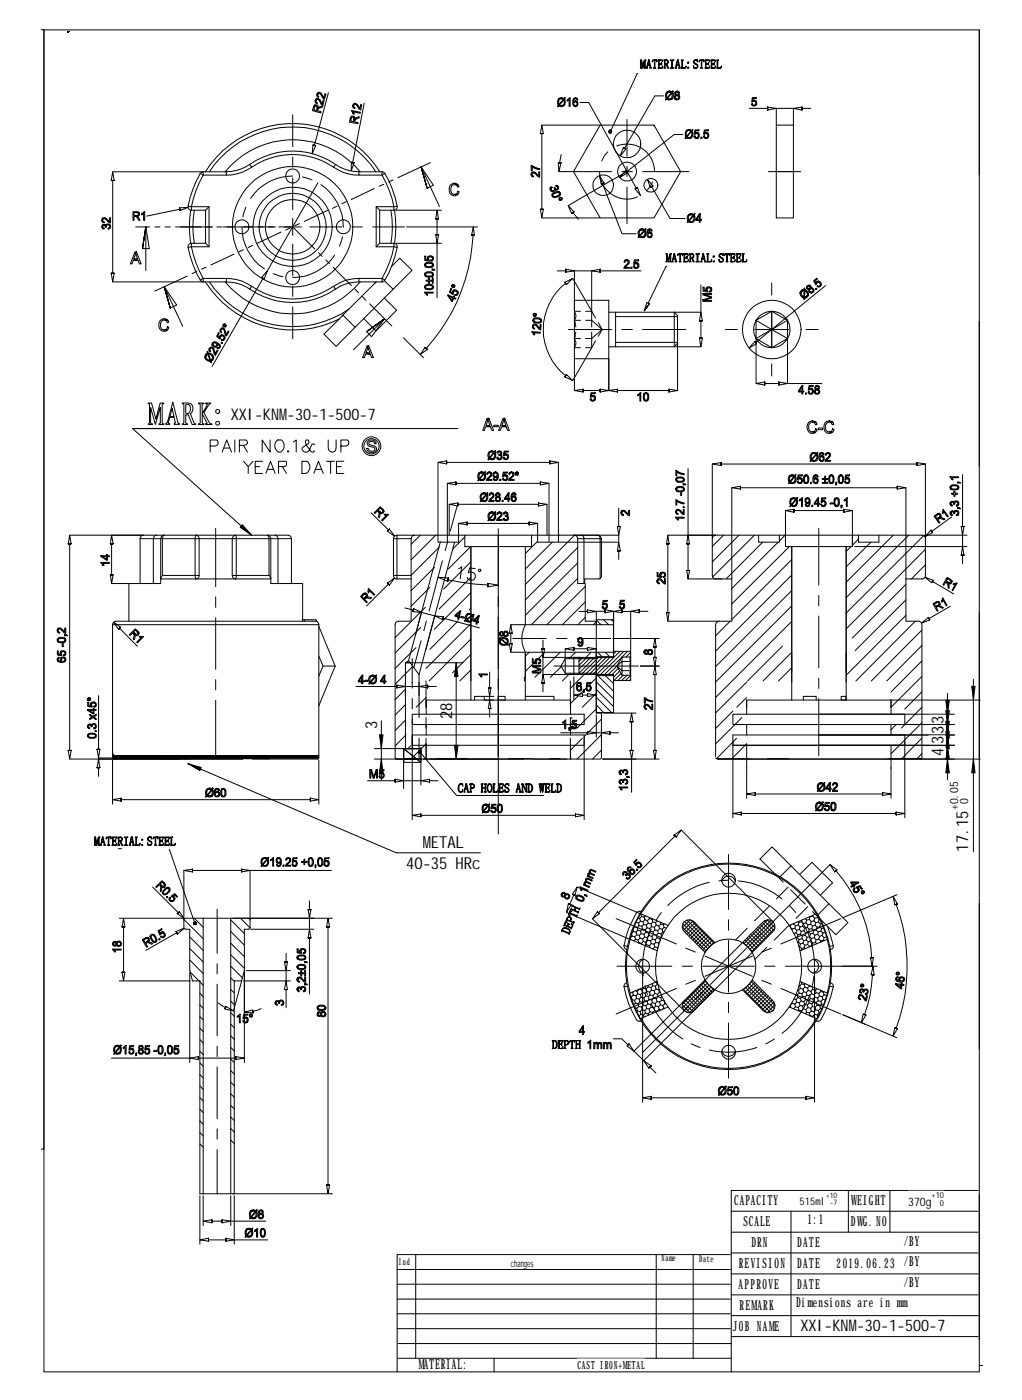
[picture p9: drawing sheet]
<svg xmlns="http://www.w3.org/2000/svg" width="235mm" height="322mm" viewBox="0 0 235 322" stroke-linecap="round" stroke-linejoin="round" font-family="sans-serif">
<defs><g id="words">
<g font-size="3.8">
<text x="86.8" y="167.9" transform="rotate(-90 86.8 167.9)">3</text>
<text x="104.1" y="165.6" transform="rotate(-90 104.1 165.6)">2</text>
<text x="104.1" y="163.7" transform="rotate(-90 104.1 163.7)">8</text>
<text x="217.2" y="166.7" transform="rotate(-90 217.2 166.7)">3</text>
<text x="217.2" y="171.4" transform="rotate(-90 217.2 171.4)">3</text>
<text x="217.2" y="169" transform="rotate(-90 217.2 169)">3</text>
<text x="217.2" y="174.2" transform="rotate(-90 217.2 174.2)">4</text>
<text x="97.3" y="195.4">METAL</text>
<text x="222.9" y="196.2" transform="rotate(-90 222.9 196.2)">17.15</text>
<text x="93.5" y="200.2">40-35 HRc</text>
</g>
<g font-size="3.7">
<text x="53.1" y="96.6">XXI-KNM-30-1-500-7</text>
<text x="184.3" y="306.6">XXI-KNM-30-1-500-7</text>
</g>
<g font-size="3.2">
<text x="169" y="277.5">CAPACITY</text>
<text x="185.9" y="281.9">1:1</text>
<text x="196" y="277.5">WEIGHT</text>
<text x="171.2" y="282.3">SCALE</text>
<text x="173" y="287.2">DRN</text>
<text x="183.6" y="287.2">DATE</text>
<text x="195.9" y="282.4">DWG. NO</text>
<text x="208.1" y="286.9">/BY</text>
<text x="170.1" y="292">REVISION</text>
<text x="183.6" y="292">DATE</text>
<text x="192.6" y="292">2019.06.23</text>
<text x="208.1" y="291.7">/BY</text>
<text x="170.1" y="296.9">APPROVE</text>
<text x="183.6" y="296.8">DATE</text>
<text x="208.1" y="296.5">/BY</text>
<text x="170.2" y="301.7">REMARK</text>
<text x="183.3" y="301.1">Dimensions are in mm</text>
<text x="168.7" y="306.5">JOB NAME</text>
<text x="96.4" y="315.4">MATERIAL:</text>
</g>
<g font-size="2.7">
<text x="222.9" y="185.3" transform="rotate(-90 222.9 185.3)">0</text>
<text x="220.6" y="186.6" transform="rotate(-90 220.6 186.6)">+0.05</text>
<text x="209.1" y="277.7">370g</text>
</g>
<text font-size="2.6" x="132.9" y="315.2">CAST IRON+METAL</text>
<text font-size="2.4" x="184.1" y="277.4">515ml</text>
<g font-size="2.2">
<text x="91.9" y="291.3">Ind</text>
<text x="117.6" y="291.8">changes</text>
<text x="152.3" y="290.5">Name</text>
<text x="161" y="290.6">Date</text>
</g>
<g font-size="1.9">
<text x="214.5" y="276">+10</text>
<text x="216.4" y="277.7">0</text>
</g>
<g font-size="1.7">
<text x="190.2" y="276">+10</text>
<text x="191.1" y="277.5">-7</text>
</g>
</g></defs>
<g fill="none" stroke="#000" stroke-width=".23">
<path d="M9.4 6.8h.7v309.2h215.4v-309.1h-215.4M15.6 7.3h.1M146.6 17.1l-5.9 12.9M146.6 17h.1M147.4 13.8h.3l.3 1.9zM147.5 14l.1 1.6 .1 .1h-.3l.1-.1zM148.3 13.8l.4 .1-.4 .2-.3 1.6zM148.4 14.1l.1-.1v1.6l.2 .1h-.4l.1-.1zM149.3 13.8l.1-.1 .6 2h-.4l.1-.1-.1-.6-.5-.1h.5zM149.3 13.8l-.2 1.1 .5 .1h-.5l-.1 .4 .1 .3h-.3zM150.2 13.8h1l-.8 .1-.3 .4zM150.6 13.9l.6-.1 .1 .5-.3-.4z"/>
<path d="M150.6 13.9h.3h-.1v1.7l.2 .1h-.6l.3-.1zM151.5 13.8h1l.1 .4-.2-.3zM151.5 15.6h.8l.3-.3-.1 .4zM151.6 13.9h.6h-.4v.8l.3 .1h-.3v.8h-.2zM151.8 14.7h.4l.2-.3v.6l-.2-.2zM152.8 13.8l1 .1 .1 .6-.2 .2h-.2l.2-.2-.1-.5zM152.9 13.9h.4l-.2 .1v.7h.6l-.6 .1 .1 .9h-.4l.2-.1zM153.3 14.8h.2l.5 .9h-.3zM154.3 13.8h.9l-.4 .1v1.7l.4 .1h-.9l.3-.1v-1.7zM156 13.8l.1-.1 .6 2h-.5l.2-.1-.2-.6-.4-.1h.4zM156 13.8l-.2 1.1 .4 .1h-.4l-.1 .6 .1 .1h-.4zM156.8 13.8h.5l-.2 .2 .1 1.6h-.3l.1-1.6z"/>
<path d="M156.8 15.6h.8l.4-.3-.1 .4zM158.3 14.3h.3v.3h-.3zM158.3 15.5h.3v.2h-.3zM159.6 15.2l.5 .4-.4 .1zM159.8 13.9l.6-.1-.4 .1-.2 .5 .9 .7v.3l-.6 .3-.1-.1h.4l.1-.2v-.3l-.2-.2a.67 .67 0 0 1-.5-1zM160.1 15.6h.1M160.1 13.9h.3zM160.3 13.9l.3-.1 .1 .5zM161 13.8h1l-.8 .1-.2 .4zM161.4 13.9l.6-.1 .1 .5-.3-.4zM161.4 13.9h.3h-.1v1.7l.2 .1h-.6l.3-.1zM162.3 13.8h1l.1 .4-.2-.3z"/>
<path d="M162.3 15.6h.8l.3-.3-.1 .4zM162.3 13.9h.7h-.4v.8l.3 .1h-.3v.8h-.2zM162.6 14.7h.4l.2-.3v.6l-.2-.2zM163.6 13.8h1l.1 .4-.3-.3zM163.6 15.6h.8l.4-.3-.1 .4zM163.7 13.9h.6h-.4v.8l.4 .1h-.4l.1 .8h-.3zM163.9 14.7h.4l.2-.3v.6l-.2-.2zM165 13.8h.4l-.1 .1 .1 1.7h-.3v-1.7zM165 15.6h.8l.3-.3-.1 .4zM26 39.6l.3 2h-.7h.7h-.7zM26 39.6h26.1M46.1 39.9l.7-.3v.7"/>
<path d="M46.1 39.9a25.2 25.2 0 0 0-2.8 7.6M46.1 39.9l.7 .4M47.3 39.6a23.7 23.7 0 0 1 40.2 0M48.2 39.6a23 23 0 0 1 38.3 0M51.9 39.6a20 20 0 0 1 31 0M52.1 39.6v.7M57.5 37.9l.5 .6a16.6 16.6 0 0 1 18.8 0M57.5 37.9a9.8 9.8 0 0 1-5.4 1.7M57.5 37.9a17.4 17.4 0 0 1 19.8 0M58 38.5a9.7 9.7 0 0 1-5.9 1.8M67.4 26.4v7.4M67.4 36.2v2.4"/>
<path d="M72.1 33.4l.6 .2-.6-.2 .6 .2-.8 1.8zM72.4 24.2l-.1 1.1 .6 .2 .3-1.1-.1 1.1 .8 .2v.3l-2-.5zM72.5 24.2l.7 .1-.2 .6-.1-.5h-.3l-.2 .3zM72.7 22.8l.2-.1-.2 .7 .4 .3-.1 .2-.4-.4zM72.9 22.7l.7 .2 .5 1 .3-.9 .2 .1-.3 1.2-.4-.3-.6-1-.4-.1-.1 .3zM73.1 21.4l.2-.1-.1 .7 .2 .2-.1 .3-.4-.4zM73.3 21.3l.6 .1 .6 1.1 .3-.9 .3 .1-.4 1.1-.3-.1-.3-.4a.89 .89 0 0 0-.8-.8l-.1 .3zM73.4 24.7l.9-.3-.1 .3-.7 .2-.3 .3zM75.6 21.4l-3.2 12.1M76.8 38.5a9.7 9.7 0 0 0 5.8 1.8M77.3 37.9a9.4 9.4 0 0 0 5.3 1.7M77.3 37.9l-.5 .6"/>
<path d="M80.8 26.9l.1-.1-.1 1.1 .6 .1 .2-1.1 .1 .2-.1 1 .9 .2-.1 .2-1.9-.4zM80.9 37.4l.6 .1-.6-.1 .6 .1-.6 1.9zM80.9 26.8l.7 .1-.2 1.1 .1-.8-.4-.2-.2 .3zM81 25.5l2 .4-.1 .2-1.5-.3-.1 .3zM81.3 24.1l.2-.2-.1 .7 .3 .2v.2l-.5-.3zM81.4 25.8l.2 .5h-.3zM81.5 23.9l.3-.1 .4 .2 .6 1 .3-.9h.2l-.2 1.2-.5-.3-.7-.9h-.4l-.1 .2zM81.8 27.2l.9-.3v.3l-.6 .1-.4 .5zM82.6 39.6v.7h5.4v-.7M82.6 39.6h5.4M83.9 23.7l-2.7 13.8M88 39.6l.6 .3"/>
<path d="M88.6 39.9l-.6 .4a24.7 24.7 0 0 1 2.7 7.3l.7-.1M88.6 39.9a23.9 23.9 0 0 1 2.8 7.6M96.9 38.4l1.4 4.9-1.4-4.9 2.9 4.3-1.5 .6zM96.9 38.4l4.3 9.2M99.1 37.5l-7.5 3.4M122.3 38.1l1.3 .6 .6 .1v.3l-1.1-.3-.5-.4v.9h-.3zM122.3 39.8l.2-.1v.6l.4 .2v.3a.59 .59 0 0 1-.6-.4 .59 .59 0 0 1 0-.6zM122.6 39.7h.5l.9 .8v-.9h.2v1.2l-.5-.2-.6-.7-.4-.1-.2 .2zM124.8 28.8l.3 2h-.7h.7h-.7zM124.8 30.8v17.4M124.8 28.8h13.3M128.5 37.5h.7h-.7h.7l-.5 2z"/>
<path d="M128.6 22.8l.7-.1-.6 .3v1l-.2 .1-.1-.6zM128.7 22.7a.87 .87 0 0 1 1.1 0zM128.7 24.3h1.1a.76 .76 0 0 1-1.1 0zM128.7 39.5h12.1M129.2 35.6l-.4 1.9M129.4 22.7h.4l.2-.2 .2 .1-.2 .2v.2h-.2l-1 1.2 .4 .1h-.5l-.2 .3-.1-.1 .2-.3-.1-.1 .2-.1 1-1.1zM129.8 23l.3 .1v.9l-.2 .3h-.6l.4-.1 .2-.3zM130.6 23l.4-.1-.4 .4zM131.1 22.5h.2v2h-.3v-1.6h-.3zM132 22.8l.5-.1-.3 .1-.1 .4v.3h.2l-.2 .2 .1 .5 .2 .1h.5a.59 .59 0 0 1-.6 .2 .59 .59 0 0 1-.4-.5v-.8zM132.1 23.4l.4-.2 .4 .2zM132.2 22.6a.52 .52 0 0 1 .5 0 .52 .52 0 0 1 .4 .4h-.3l-.2-.3h-.5z"/>
<path d="M132.5 23.4l.5 .1-.1 .8h-.4l.3-.1v-.5zM133.6 23.6h2l10.9 19.7M138 39.5a6.3 6.3 0 0 0 8.8 5.8M138.2 28.8h12.4l6.1 10.7-6.1 10.7h-12.4l-6.2-10.7zM139.9 35l-.7 .8-.6 1.3M140.3 30.4l.1 .2-.1-.2 .2-.1-.1 .3zM140.3 30.2v.2v-.2l.2 .1-.2 .1zM140.4 30l-.1 .2 .1-.2 .1 .3-.2-.1zM140.4 30h.3h-.3h.3l-.2 .3zM140.5 30.3l.3-.1v.2v-.2v.2zM140.5 30.3l.3 .1-.2 .2 .2-.2-.2 .2zM140.5 30.3l.1 .3h-.2h.2h-.2z"/>
<path d="M140.7 30l.1 .2-.1-.2 .1 .2-.3 .1zM142 33.6a6.3 6.3 0 0 1 8.7 5.9M143.2 39.5h2.4M143.5 34l.6 .3-.6-.3 .6 .3-1.3 1.6zM144 39.4l.4 .5-.4-.5 .4 .5-1.7 1zM144.4 27.5v8.5M144.4 38.3v2.4M144.4 39.5l-5.5 3.2M148 39.5h10.6M152.7 22.1h-2l-6.9 12.1M153.5 21.2h.7l-.6 .3v1h-.3l-.1-.5zM153.6 21.2l.6-.3 .5 .3z"/>
<path d="M153.6 22.8h1.1l-.4 .2zM154.2 21.2h.5l.2-.3 .2 .2-.3 .2 .1 .2h-.3l-.9 1.1 .3 .2h-.4l-.3 .3-.1-.1 .3-.3-.2-.2h.3l1-1.1zM154.6 21.5h.3l.1 .2v.8l-.3 .3h-.4l.4-.5zM155.4 21.2l.6-.2 .3 .2h-.6l-.2 .3 .2 .3 .6 .1h-.2l.2 .1-.8 .2v.5l.4 .1h-.5a.6 .6 0 0 1 .2-.9l-.3-.3zM155.9 21.2h.4l.1 .6h-.5l.3-.2-.1-.3zM156 22l.5 .2a.61 .61 0 0 1-.2 .7 .61 .61 0 0 1-.6 .1l-.3-.2h.6l.2-.2v-.4zM157.2 31h-2l-11 8.6M158 30h.1a.94 .94 0 0 1 1.1 0zM158 30h.7l-.6 .3-.1 .4 .1 .7h-.2l-.1-.8zM158.1 31.7h1.2l-.6 .2zM158.7 30h.6l.1-.2 .2 .1-.3 .3 .1 .1-.3 .1-.9 1.1 .4 .2h-.5l-.2 .2-.2-.1 .2-.3v-.1h.2l.9-1.1zM159.1 30.4h.4v1l-.2 .3h-.6l.6-.5v-.5z"/>
<path d="M159.8 31.3h.2l.2 .4h.6l-.7 .2-.2-.2zM160 29.9h.9v.2h-.7l-.1 .6h.8l-.7 .1-.2 .2-.2-.1zM160.2 30.6l.6 .1h-.7zM160.4 30.8h.6v.6l-.2 .3h-.3l.2-.2 .1-.4-.1-.3zM161.4 31.6h.2v.3h-.2zM161.9 31.3h.3l.2 .4h.6l-.4 .2h-.3l-.3-.2zM162.2 29.9h.9v.2h-.8v.6h.7l-.6 .1-.2 .2-.2-.1zM162.3 30.6l.7 .1h-.7zM162.6 30.8l.4-.1 .2 .4-.1 .6h-.4a.51 .51 0 0 0 .2-.5 .51 .51 0 0 0-.3-.4zM172.5 25h4.2M173 23.9h.2l.3 .3 .5 .1-.7 .1zM173.2 22.5h1v.2h-.8l-.1 .5 .8 .1-1 .2z"/>
<path d="M173.4 23.1h.5l.1 .2-.7-.1zM173.6 23.3h.5l.1 .4-.2 .5h-.3l.3-.3v-.3zM176.7 24.7v.6v-.6l2 .3-2 .3zM176.9 39.5h7.4M178.7 39.5v10.7h4v-10.7M178.7 28.8h4v10.7h-4zM178.7 28.7v-3.7h4v3.7M182.7 25l2-.3v.6v-.6v.6zM184.7 25h1.9M23.5 50.3l.1-.1 .1 .7 .3 .2-.1 .2a.59 .59 0 0 1-.4-.9zM23.6 50.2h.7l.9 .8v-.8h.2v1.1h-.3l-1-.9h-.4l-.1 .2zM23.6 52.2l.1 .3h.3v.3l-.4-.2z"/>
<path d="M23.7 51.7h.4l.2 .1v.5l-.2-.4-.4 .1-.1 .6-.1-.5zM24.4 51.7l.1 .7-.2-.1zM24.4 51.7l.7-.1 .4 .5-.3 .5v-.4a.41 .41 0 0 0-.2-.4 .41 .41 0 0 0-.5 .1v.3zM24.9 52.6l.3-.2-.1 .3-.2 .1zM26 41.6v21.3M30.6 48.8l1.4 .1-1.1 .1v.6h1.1l-1.1 .3v.8h-.3zM31.1 58h.3l-.6 1.6 1 .4h-1.1l-.3 .8h-.4zM31.2 49.9h.6l.5 .8h-.3l-.5-.8zM31.2 52.3h3.3M31.4 58l1.1 2.8h-.4l-.3-.8-1-.4h.9l-.5-1.2zM31.5 49h.5v.6h-.5l.4-.2-.1-.3zM32.6 49.2h.5l-.5 .3z"/>
<path d="M33.1 48.8h.2v1.9h-.2v-1.5h-.4zM33.6 52.3l-.8 5 .8-5 .8 5h-1.6zM33.6 52.3v10M35.6 52.3h1.2M38 52.3h1.2M40.4 52.3h8.5M41.3 47.9l.1 .6-.1-.6 2-.1-1.9 .7zM41.4 48.2l-7.6 1.6M43.3 47.5l.8 .1v.8M43.3 57a25.2 25.2 0 0 0 2.8 7.5M43.3 47.5a.76 .76 0 0 0 .8 .9M43.9 48.4a24.6 24.6 0 0 0 0 7.6"/>
<path d="M44.1 56v.8l-.8 .2M44.1 56h3.2l.8 .8M44.1 56a.76 .76 0 0 0-.8 1M44.7 48.4a21.6 21.6 0 0 0 0 7.6M46.8 40.3a24.7 24.7 0 0 0-2.7 7.3h4v9.2h-4a24.7 24.7 0 0 0 2.7 7.3l-.7 .4M46.8 40.3h5.3M47.3 48.4v7.6M48.1 47.6l-.8 .8h-3.2M49.9 52.3h1.2M51.4 52.3h12.1M53.9 58.5l-5.3 2.5M55.7 52.3a11.5 11.5 0 0 0 5.2 9.6"/>
<path d="M56 57.5l-1 .5M56.6 47.7l-.7 2.2M58.2 56.5l-1.1 .5M64.2 52.3h3.2l5.1 5M64.7 53.5l-5.4 2.5M66.8 52.5l-1 .5M67.4 50.3v2h-2M67.4 40.5a11.4 11.4 0 0 0-9.7 5.2M67.4 52.3h.1M67.4 41v7.3M67.4 56.2v7.3M69 51.5l-1.1 .5"/>
<path d="M69.4 52.3h-2v1.9M69.6 40.8l2.2 .6M71.3 52.3h7.4M73.2 42.1l-11.6 20.3M73.3 58.2l.9 .8M73.9 42.5a11.7 11.7 0 0 1 5.2 9.8M75 59.8l.9 .9M75.4 48.5l-5.3 2.5M77 58.7a11.7 11.7 0 0 1-9.6 5.2M77.6 47.5l-1.1 .5M78.8 54.5l-.7 2.2M79.8 46.4l-1.1 .5"/>
<path d="M81 52.3h2.4M85.8 52.3h7.3M86.2 43.4l-5.3 2.6M86.6 56.8h4.1a24.7 24.7 0 0 1-2.7 7.3l.6 .4M86.6 47.6h4.1v.8M86.6 47.6l.8 .8h3.3M86.6 47.6v9.2M87.4 48.4v7.6M88.3 42.4l-1 .5M90 48.4a21.6 21.6 0 0 1 0 7.6M90.5 41.4l-1 .5M90.7 56v.8l.7 .2"/>
<path d="M90.7 56h-3.3l-.8 .8M90.7 56a.76 .76 0 0 1 .7 1M90.8 48.4a24.6 24.6 0 0 1 0 7.6M91.2 56h10.4M91.2 48.4h10.4M91.4 47.5a.76 .76 0 0 1-.7 .9M91.4 57a23.9 23.9 0 0 1-2.8 7.5M93.6 52.3h16.3M97.8 59h.2v.8h.6v-.7l.2 1-1-.1zM98.6 59.2v.6l-.2-.2zM98.6 59h.9l.1 .5-.3-.3h-.4l-.3 .3zM99.6 59.1l.1 .7-.5 .4v-.3l.4-.3z"/>
<path d="M100.3 54h.7h-.7h.7l-.4 2zM100.6 48.4l.4 2h-.7h.7h-.7zM100.6 50.4v3.6M100.6 56v12.6M103.7 42.7l.2-.2a1.06 1.06 0 0 1 1.5 0l-1.3 .2-.3 .6v.7l.3 .6 .4 .2h.9l-.6 .3-.7-.1-.5-.5-.2-1.2zM104.6 44.8l.6-.3 .2-.4h.3l-.3 .7zM104.8 42.5h.6l.3 .5-.3 .1-.2-.3zM108.9 54.2a42.2 42.2 0 0 1-10.7 26M109 52.3l.2 1.9h-.6h.6h-.6zM124.4 48.2h.7h-.7h.7l-.3 2zM124.8 50.2h13.3M126.7 43.3l.3 .6 .6-.1v-.4l.2 .5-.4 .2h-.5l-.3-.4z"/>
<path d="M126.7 43.2l.3-.2 .1 .2-.2 .1v.4zM127.1 44.6l.2 .4a.98 .98 0 0 0 1.3 0l.2-.2-.1-.7 .3 .2 .1 .5-.7 .6h-1.1l-.2-.3zM127.1 44.6l.5-.3 .7-.2h.4l.1 .4-.2-.2-.5 .1-.7 .2-.1 .4zM127.6 43.3h.2l.1 .4-.1 .1zM127.8 43.3a.32 .32 0 0 0 .3 .3 .32 .32 0 0 0 .3-.4l-.1-.5 .2 .1a.66 .66 0 0 1-.1 .9l-.5 .1zM127.9 42.7h.4l.1 .5-.2-.3h-.3zM128.8 45.5h.4l.1 .2-.1-.1-.3 .1v.4l-.2-.1zM128.8 45.9l.4 .1v-.5l.2 .2-.2 .4h-.3zM130.8 47.4l1.4 1.4-.6 .4 .6-.4-.6 .4zM131.9 49l1.3 1.5M138 40.5l1.1 1.6-.7 .3 .7-.3-.7 .3zM138.7 42.3l4.5 11.5h3.2"/>
<path d="M138.8 42.7l-8 4.7M143.9 59.9l.6-.1 .2 .2-.6 .1-.2 .3h-.2zM144.4 43.1v8.4M146 59.8h1v.3h-.7l-.2 .5 .8 .1-1 .2zM146.2 43.5l.6-.3-.6 .3 .6-.3 .6 1.8zM147.2 52.9h.6l-.5 .3-.1 .2 .1 .8h-.2l-.2-.7zM147.3 54.6h1.1l-.3 .1zM147.4 52.8l.6-.1 .4 .2h-1.2zM148 52.9h.4l.2-.3 .2 .2-.3 .3 .1 .1h-.3l-.9 1.2 1 .2-1.5 .1 .3-.3-.1-.2h.2l1-1.1zM148.3 53.2h.3l.1 .3-.1 .8-.2 .3-.6-.1h.3l.3-.4zM149.1 53l.5-.1-.4 .3v.5h.2l-.2 .5 .3 .4h.5l-.1 .1h-.5l-.3-.2-.2-.4zM149.1 41.3l1.2 1.5-.6 .4 .6-.4-.6 .4z"/>
<path d="M149.3 52.8h.1a.59 .59 0 0 1 .8 .4h-.3l-.2-.3h-.5zM149.3 53.5l.4-.1 .3 .2-.8 .1zM149.6 53.7h.5l-.1 .9h-.4l.3-.2v-.5zM150.1 43l4.2 7.3h3.4M150.2 41.9l-.7 1.4-.7 .7M153.3 58.4h.3l.2 1.9zM153.5 58.6v1.6l.1 .1h-.3l.2-.1zM154.2 58.4l.4 .1-.3 .2-.5 1.6zM154.3 58.7l.1-.1v1.6l.2 .1h-.5h.2zM155.2 58.4h.1l.6 1.9h-.5h.1l-.1-.7-.4-.1h.4zM155.2 58.4l-.2 1.1 .4 .1h-.4l-.1 .6 .1 .1h-.4zM156.1 58.4h1l-.8 .1-.3 .4z"/>
<path d="M156.4 58.5l.7-.1 .1 .5-.3-.4zM156.4 58.5h.4h-.1v1.7l.1 .1h-.5l.2-.1zM157.4 58.4h1l.1 .4-.4-.3zM157.4 58.5h.7l-.5 .1v.7l.4 .1h-.4v.8l.2 .1h-.3zM157.6 59.3h.5l.1-.3v.6l-.1-.2zM158.5 49.5l.6-.1-.6 .4 .1 .9a.43 .43 0 0 1-.4-.2 .43 .43 0 0 1 0-.4zM158.6 49.4a.72 .72 0 0 1 1.1 0zM158.6 51l1.1 .1-.7 .2zM158.7 58.4h.8l.3 .3-.2 .6h-.3l.3-.3-.1-.4zM158.7 58.5h.5l-.2 .1v.7h.6l-.6 .1 .1 .9h-.4l.1-.1zM159.2 49.4l.9-.1-.3 .3 .1 .1h-.3l-.9 1.2 .3 .1h-.4l-.3 .3-.1-.1 .2-.2-.1-.2 .3-.1 1-1.1zM159.3 59.4h.1l.5 .9h-.3z"/>
<path d="M159.6 49.7l.4 .1v.9l-.3 .3h-.4l.4-.4zM160.2 58.4h.8l-.3 .2v1.6l.3 .1h-.8h.3v-1.7zM161 49.2h.2l-.8 1.3h1.1v.3h-.3v.4h-.2v-.4h-.8v-.3zM161.2 49.2v1.3h-.2v-.9zM161.8 58.4h.2l.6 1.9h-.5v-.7l-.4-.1h.4zM161.8 58.4l-.1 1.1 .4 .1h-.5l-.1 .6 .2 .1h-.4l.2-.1zM162.7 58.4h.5l-.2 .2 .1 1.7h-.2v-1.7zM164.2 59h.3v.3h-.3zM165.5 59.8l.4 .5-.3 .1zM165.6 58.6l.3-.2h.4l-.4 .1a.51 .51 0 0 0-.1 .6 .51 .51 0 0 0 .5 .3l.2 .2a.52 .52 0 0 1 0 .6 .52 .52 0 0 1-.6 .2l-.1-.1a.47 .47 0 0 0 .5-.1 .47 .47 0 0 0 .1-.5l-.9-.6zM166 58.5h.3zM166.2 58.5l.3-.1v.5z"/>
<path d="M166.9 58.4h1l-.9 .1-.2 .4zM167.2 58.5l.7-.1 .1 .5-.3-.4zM167.2 58.5h.4h-.1v1.7l.1 .1h-.5l.2-.1zM168.1 58.4h1.1v.4l-.3-.3zM168.2 58.5h.7l-.5 .1v.7l.4 .1h-.4l.1 .9h-.2zM168.4 59.3h.5l.1-.3v.6l-.1-.2zM169.5 58.4h1l.1 .4-.3-.3zM169.5 58.5h.7l-.4 .1v.7l.3 .1h-.3v.9h-.2zM169.8 59.3h.4l.1-.3v.6l-.1-.2zM170.8 58.4h.5l-.1 .2v1.7h-.3l.1-1.7zM25.6 62.9h.7h-.7h.7l-.3 2zM26 64.9h26.1"/>
<path d="M36.7 74a1.31 1.31 0 0 1 1.9-.3l-1.2 .1-.4 .7v.7l.2 .6 .5 .2h.9l-.7 .3a1.23 1.23 0 0 1-1.3-1.2zM37.8 76l.5-.2 .3-.5h.3l-.3 .7zM37.8 66l1.4 4.9-1.4-4.9 2.9 4.3-1.5 .6zM37.8 66l4.3 9.2M38 73.7h.6l.2 .5-.3 .1-.1-.3zM43.1 63.6l-7.5 3.4M45.3 62.5l-1.1 .5M47.3 64.9a23.8 23.8 0 0 0 30.8 8.6M47.5 61.5l-1.1 .5M48.2 64.9a23 23 0 0 0 32.1 6.3M48.6 80l.6 .2 .3 1.2 .5-.8 .2 .2-.6 1.1-.4-1a.65 .65 0 0 0-.7-.7l-.1 .1zM48.9 78.9l.4-.2 .5 .1 .7 .4 .2 .4-.2 .4v-.4l-.5-.4-.1 .2-.4-.5h-.3l-.3 .6z"/>
<path d="M49.1 79.1v.4l.3 .2 .5-.2-.3 .5-.5-.1-.2-.3zM50 79.2v.5l-.3 .3zM50.3 76.7h.2l-.4 .7 .4 .4 .5-.6-.4 .9-.7-.6zM50.6 77.4l.3-.2-.4 .6zM50.9 75.6h.2l-.3 .4 .3 .5-.2 .2-.3-.6zM51 77.2l.6 .1 .2 .4-.2 .3-.2-.5-.4-.1-.2 .1zM51 78.8l.3 .1-.2 .2-.2-.1zM51.1 78.1h.4l.3-.4-.3 .7h-.5zM51.1 75.6a.81 .81 0 0 1 .8 .9l.2 .5 .4-.8 .2 .1-.5 1.1-.4-.4-.3-1.2h-.4l-.2 .1zM51.4 74.7l.2 .3-.3-.1zM51.5 75h.1l-.1 .3-.1-.1zM51.7 74.5l.2 .1-.1 .3h.3l.1 .1h-.4l-.3 .3z"/>
<path d="M51.8 75l.2 .3-.2 .1zM51.9 64.9a20.1 20.1 0 0 0 31 0M52.1 64.1h-5.3v.8l-.7-.4M52.1 64.1a10.3 10.3 0 0 1 5.9 1.8M52.1 64.9a9.3 9.3 0 0 1 5.4 1.7M52.1 64.1v.8M57.5 66.6a17.4 17.4 0 0 0 19.8 0M58 65.9a16.6 16.6 0 0 0 18.8 0M58 65.9l-.5 .7M60.6 64.1l-11.7 20.3M61.6 62.4l-.8 1.8-.6-.3 .6 .3-.6-.3zM62.9 63l2.2 .7"/>
<path d="M67.4 65.9v2.4M67.4 70.7v7.3M76.7 61.6l4.2 4.2M76.8 65.9l.5 .7M78.1 73.5l-3.5 3.4 2.8 2.9 4.3-4.4M79 72.5l-.3 .3M79 72.6l-.9 .9M81.7 66.6l.8 .8M82.6 64.1a10.3 10.3 0 0 0-5.8 1.8M82.6 64.9v-.8h5.4v.8M82.6 64.9a9.3 9.3 0 0 0-5.3 1.7M82.6 64.9h5.4"/>
<path d="M83.4 68.3l.8 .9M84.4 76.4l4.1-3-4.1 3 4.1-3-2.9 4.1zM84.5 79.6h.4l-.7 1.7 1.1 .3h-1.1l-.3 .8h-.4zM84.9 79.6l1.1 2.8h-.4l-.3-.8-1.1-.3h1l-.5-1.3zM85.1 70l5.1 5.1M86.5 64.9l-.2 .3M86.6 64.9l-7.6 7.6 2.7 2.9 8.8-8.8M88.5 68.7l2.8 2.7-4.7 4.8-2.8-2.8M88.5 73.4l-7.1 7.1M88.6 64.5l-.6 .4M90.2 61.4l1.8-1.9 2.9 2.8-4.4 4.3-2-1.9M92.9 77.8l4.6 4.6"/>
<path d="M97.7 67.3h2v.2h-1.5v.3zM97.8 60.7l.5-.3h.8l.5 .2 .2 .6-.2 .3-.1-.7-1-.2-.5 .3v.6l-.3-.4zM97.8 65.8l.5-.3h.8l.6 .3 .1 .4-.2 .3-.1-.6-1-.2-.5 .3v.5l-.3-.3zM97.9 62.9l.4-.3h.9l.5 .3 .1 .5-.2 .2-.1-.7h-1.1l-.4 .2-.1 .5-.2-.3zM97.9 80l.5 .5-.5-.5 .5 .5-1.6 1.1zM98 61l.5 .4h.8l.3-.3v.4l-.5 .1h-.9l-.2-.1zM98 63.2l.2 .3 .6 .1 .6-.1 .2-.2v.4l-1.3 .1-.3-.2zM98 66.1l.1 .3 .4 .1 .8-.1 .3-.2v.3l-.5 .2h-.9l-.2-.2zM98.2 67.5l.3 .5-.3-.1zM98.6 64h.3v.5h.5v.3h-.5v.5h-.3v-.5h-.5v-.3h.5zM99.5 62h.4l.2 .2-.6 .1zM99.5 64h.2v1.3h-.2z"/>
<path d="M103.2 67.9l1.1 .5-.3 .8 .2-.5-.8-.4zM103.2 67.9l.8 1.3 .4-1 .2 .1v.2l.4 .2-.1 .2-.5-.2-.3 .8-.1-.1-.9-1.3zM103.8 66.4l.2 .1-.3 .7 .5 .3 .4-.7-.3 1-.8-.5zM104.1 65.8l.2 .3h.2l.2-.4v.3l-.5 .2-.1-.1zM104.2 65.5l.5 .2-.1 .3v-.2l-.3-.1-.2 .3zM104.3 67l.2-.2-.3 .7zM104.6 66.8h.4l.4 .3-.1 .5-.1-.3-.3-.3-.5 .3zM104.8 67.8h.3l.4-.6-.2 .8-.6 .1zM122.5 76.4l2 .1-.1 .2h-1.5v.3l-.5-.5zM122.7 74.8l.1-.1v.6l.3 .3v.2l-.5-.2zM122.8 72.3l.6-.1v.3l-.4-.2-.1 .5zM122.8 73.4l.4-.2 1.1 .1 .4 .3v.5l-.2 .2v-.5l-.2-.2-1.1-.2-.3 .2-.1 .6-.1-.3z"/>
<path d="M122.8 74.7h.7l.7 .9 .2-.9h.2l-.1 1.3-.4-.2-.8-.9h-.3l-.2 .3zM122.9 72.5v.2h.3l.2-.5 .1 .5-.6 .1zM122.9 73.7l.2 .4 .4 .1h.7l.3-.3v.4l-.3 .1-1.1-.1-.2-.1zM122.9 76.7l.2 .4h-.2zM128.3 62.4h2M130 65l.4 .5-.4-.5 1.9-.9-1.5 1.4zM130.2 65.3a13.6 13.6 0 0 0 0 21.2M130.3 62v.7v-.7l1.9 .4-1.9 .3zM130.9 75.9h9.9M131.9 64.1l4.3 7.6M132.2 73.8l.4 1.5M132.2 69.2h8v13.4h-8v-20.2h4v12.9"/>
<path d="M132.2 73.8l.2 .7M132.2 73.8h1.4M132.4 77.4l-.2 .6a1.72 1.72 0 0 1 0 2.1h1.4M132.6 76.5l-.4 1.5h1.4M133.6 71.7h-1.4l.2 .3a1.42 1.42 0 0 1-.2 1.8M134.8 73.8h1.4l2.4 2.1-2.4 2.1v2.1M134.8 71.7h1.4l.9 1.6M136.2 62.4l2-.4v.7v-.7v.7zM136.2 76.5v1.5h-1.4M137.1 78.5l-.9 1.6M137.8 74.3l.8 1.6-.8 1.6M138.2 62.4h9.4"/>
<path d="M141.7 71.9v8M141.7 72.9h14.3M141.7 78.9h14.3M143.2 75.9h2.4M144.4 60l.4 .1 .1 .3-1 1.2h1v.2h-1.3l.2-.5 .7-.6 .1-.5zM145.2 61.5h.3v.3h-.3zM145.8 61.2h.3l.2 .4h.6l-.3 .2h-.4zM146.1 60.6l.2-.1 .6 .1zM146.5 60.7h.4l.2 .2v.5l-.2 .2h-.3l.3-.5zM148 75.9h9.9M148.9 69.7l.6 .3-1.2 1.6 1.2-1.6-1.2 1.6zM153.3 61.4h.1"/>
<path d="M153.3 61.5l-4.1 8.3M155.2 79.9v-8l.8 .8v17.2M155.3 79.9h6.1M156 79.1l-.8 .8h-15M157.4 60.3h.7l.4-.4-.1 .4zM161 77.9h.7h-.7h.7l-.3 2zM161.4 71.9l.3 2h-.7h.7h-.7zM161.4 65.6v6.3h-21.2M161.4 73.9v4M161.8 69l1.6-.5 .4 .1-1.6 .6zM161.8 69l.4 .2h1.6v.2h-2zM161.8 67.6h2v.2h-1.6z"/>
<path d="M161.8 67.6l2 .8v.2l-2-.7zM161.9 66.2h.2v.7l.5 .1 .1-.8 .2 1.1-1-.2zM162.6 66.4v-.1v.7zM162.7 60.3h.8l.4-.4-.1 .4zM162.7 66.2l.9-.1 .1 .6-.3-.3-.4-.1-.3 .4zM163.7 66.2l.2 .3-.1 .5-.5 .3v-.2l.4-.4zM164.2 60.1h.3v.3h-.3zM165.8 60.3h.3zM167 75.9h2.8M168.1 60.3h.8l.4-.4-.1 .4zM169.5 60.3h.8l.3-.4-.1 .4zM170.8 60.3h.9l.3-.4-.1 .4z"/>
<path d="M173.8 78.6l.4 .5-.4-.5 .4 .5-1.7 1zM174.1 78l3.6-2.1v4.2M174.1 73.8v4.2a4.1 4.1 0 0 1 0-4.2zM174.1 78l3.6 2.1a4 4 0 0 1-3.6-2.1zM174.1 78v10.3M174.6 73.1a4.3 4.3 0 0 1 3.1-1.4l-3.6 2.1zM177.7 71.9v4h-4M177.7 71.7v4.2l-3.6-2.1M177.7 71.7a4.3 4.3 0 0 1 3.6 2.1zM177.7 65.2v2.8M181.3 73.8l-3.6 2.1 3.6 2.1M181.3 73.8a4.1 4.1 0 0 1 0 4.2z"/>
<path d="M181.3 78v10.3h7.9M181.7 75.9h-4v4M184.2 67.4l.5-.4-.3 .5 .2 .4 .5 .5-.2 .2-.6-.5zM184.4 66.9l.7-.2-.9 .7zM185.2 66.4l.3 .3-.2 .2v1.5l.4-.1-.4 .4v.3l-.3-.1 .1-.2-.2-.1 .2-.2v-1.5l-.9 .5 .9-.7zM185.3 68.7l.8-.8-.3 .6zM185.5 66.7l.6 .8v.4l-.4 .4a.83 .83 0 0 0-.4-1.4zM185.6 75.9h2.8M185.7 65.9l.7-.2-.5 .5 .2 .3h.3l.3-.3v.1h.2l-.4 .3a.41 .41 0 0 0 0 .5 .41 .41 0 0 0 .5 .1l-.3 .3-.4-.2v-.6l-.5-.1zM186.1 65.9l.3-.2 .4 .4-.4 .3 .1-.4zM186.5 66.6l.4-.3 .5 .3a.64 .64 0 0 1-.7 .9l.5-.6-.3-.4zM187.3 64.7l.7-.6 .2 .2-.6 .4 .2 .5 .7-.4-.7 .8z"/>
<path d="M187.7 66.5l.2-.1 .2 .1-.2 .2zM187.9 65l.5-.2-.6 .4zM188.2 65.8l.4 .1 .5-.4-.3 .6-.6-.1zM188.5 64.8l.3 .1 .3 .5-.3 .4v-.6l-.6-.1zM190.1 65.8l-16.1 13.1M34.1 92.8h.8l1 3.7 1-3.7h.8v.2h-.3l-.1 .2v4.2l.4 .2v.2h-1.1l.3-.4v-3.6l-1.1 3.9-1.1-3.9v3.5l.1 .3h.3v.2h-1l.3-.5v-4.1zM39.6 94.1l.4 1.8h-.9zM39.8 92.7l1.1 4.4 .4 .6h-1.2l.1-.1a.7 .7 0 0 0 0-1l-.1-.5h-1l-.4 1.2 .4 .4h-1l.6-.8zM42 92.8a2.36 2.36 0 0 1 2.2 .4 1.58 1.58 0 0 1-.3 2.1l.8 2.2 .4 .1v.2h-.9l-.9-2.3-.5 .1v1.7l.4 .5h-1.2l.3-.4v-4.1zM42.8 93.2h.1a.92 .92 0 0 1 .9 .4 .92 .92 0 0 1 0 1 .63 .63 0 0 1-1 .6zM45.7 92.8h1.2v.2l-.4 .1 .1 2.1 1.1-2v-.2h-.4v-.2h1.2v.2l-.4 .2-1.2 1.8 1.2 2.1a.57 .57 0 0 0 .7 .5v.2h-1.4v-.2h.3l-.1-.3-1-2v2.1l.3 .2v.2h-1.2v-.2l.4-.2v-4.1zM47.3 81.6l.5-.2-.6 1z"/>
<path d="M47.5 81.9v.6l.3 .3 .5 .2-.1 .2-1-.6zM47.7 81.1l.1-.1 .1 .4h.2l-.1 .2 .5 1.4 .7-.8-.6 1 .1 .3-.5-.3 .1-.2-.5-1.4-.6 .8 .6-1zM48.1 81.4l.5 .1 .5 .5-.2 .7v-.6l-.4-.4-.5-.1zM48.2 80.2l.4-.2-.3 .6 .2 .3-.1 .2-.3-.3zM49.2 82.2l-.1 .6-.5 .4zM49.7 94.5l.6-.2a.46 .46 0 0 1 .2 .7 .46 .46 0 0 1-.6 .1 .46 .46 0 0 1-.2-.6zM50 80.1l.5-.1 .2-.4-.1 .6-.6 .1zM105.5 98.7h-75l27.4 24.6M112.1 96.3h.5l-.3 .3-.4 1.4 1 .3h-1.1l-.3 .8h-.3zM112.6 96.3l1 2.8h-.4l-.3-.8-1-.3h.9l-.5-1.4zM113.7 97.9h1v.4h-1zM115.8 96.3h.4l-.6 1.7 .9 .3h-1l-.3 .8h-.4z"/>
<path d="M116.2 96.3l1.1 2.8h-.4l-.4-.8-.9-.3h.9l-.5-1.3zM130.4 86.3l-.4 .5 .4-.5 1.5 1.4-1.9-.9zM132.2 89.9l2-.3v.7v-.7v.7zM132.2 82.7v7.2M134.2 89.9h4M134.8 80.1h1.4M135.8 91.9l.3-.1 .3 .4h.5l-.6 .2-.3-.2zM136.1 90.5h.9v.2h-.7l-.1 .5 .7 .1-1 .2zM136.2 91.2l.2-.1 .4 .1zM136.2 80.1l-4.3 7.6M136.5 91.3h.4l.2 .1-.2 .8h-.4l.3-.2v-.5zM138.2 89.6v.7v-.7l2 .3-2 .4z"/>
<path d="M140.2 89.9l2-.3v.7v-.7v.7zM140.2 82.7v7.2M142.2 89.9h11.8M146.8 90.9l.5-.1-.4 .4zM147.4 90.4h.1v2h-.2v-1.6h-.3zM148.3 90.6l.5-.2 .5 .3 .1 1.1-.2 .4-.3 .2-.6-.2h.5l.2-.1 .1-1-.3-.5zM148.3 90.6h.4l-.2 .1-.2 .4 .1 .9 .3 .2h-.4l-.2-.4zM154 89.6v.7v-.7l2 .3-2 .4zM174.1 88.3l2-.3v.7v-.7v.7zM176.1 88.3h3.2M177.7 80.1l3.6-2.1a4.1 4.1 0 0 1-3.6 2.1zM177.7 83.8v2.8"/>
<path d="M179.3 88v.7v-.7l2 .3-2 .4zM184.7 88.8h.1l-.8 1.3h1.1v.2h-.3v.4h-.2v-.4h-.8zM184.8 88.8v1.3h-.2v-.9zM185.5 90.5h.2v.2h-.2zM186.1 90.2h.2l.2 .4h.6l-.7 .2zM186.2 97.3a1.23 1.23 0 0 1 1.6-.1l-1 .1-.4 .3-.2 .4a1.14 1.14 0 0 0 .5 1.4l1.1 .2-.5 .2h-.5a.79 .79 0 0 1-.8-.7l-.2-1zM186.3 88.8h.9v.3h-.8v.5h.7l-1 .3zM186.4 89.5l.6 .1zM186.6 89.7h.6l.1 .5-.2 .4h-.4l.3-.2v-.5zM187 99.5l.5-.1 .3-.7 .4 .2-.4 .7zM187.2 97.2h.6l.3 .5-.4 .1-.2-.4zM187.8 88.8h.5l.3 .2h-.6l-.2 .3 .1 .2 .6 .1 .1 .2-.8 .1-.1 .5 .4 .2h-.4l-.2-.4 .1-.3 .2-.2-.2-.3z"/>
<path d="M188.2 89.8h.4l.2 .5-.5 .5-.6-.2h.4a.41 .41 0 0 0 .4-.3 .41 .41 0 0 0-.3-.5zM188.3 89l.3 .1-.1 .5h-.4l.3-.2zM188.4 98.6h1v.4h-1zM190 97.3a1.39 1.39 0 0 1 1.7-.1l-1.2 .2a1.2 1.2 0 0 0-.5 1.1 1.2 1.2 0 0 0 .9 1l.8 .1-.5 .2h-.6a1.46 1.46 0 0 1-.9-1.9zM190.9 99.5l.5-.2 .3-.6 .3 .2-.3 .7zM191.1 97.2h.6l.3 .5-.4 .1-.3-.4zM48.4 102.7h1.2l.5-.3a.8 .8 0 0 0-.2-1.1h-1.5v2.8M51.1 104.1l1.1-2.8 1.1 2.8M51.6 103.2h1.2M54.1 101.3v2.8M55.1 102.6l1.6-.2 .3-.3v-.3l-.3-.5h-1.6v2.8M56 102.6l1 1.5"/>
<path d="M56.1 106.2l1 1.3 1.2-1.3M57.1 107.5v1.5M58.7 107.5h1.1M60.5 106.2h-1.7v2.8h1.7M61.2 109l1.1-2.8 1 2.8M61.7 108.1h1.3M62.2 101.3v2.8l-1.8-2.8v2.8M63.9 101.3h.9a1.73 1.73 0 0 1-.2 2.8 1.23 1.23 0 0 1-1.3-1.1 1.83 1.83 0 0 1 .6-1.7zM64.1 107.5l1.7-.2 .2-.1v-.8l-.2-.2h-1.7v2.8M65 107.5l1 1.5M66.3 103.8l-.1 .2 .1 .1 .2-.1M67.6 101.8l.6-.5v2.8"/>
<path d="M69.5 106.2h.9a1.14 1.14 0 0 1 .9 1 1.76 1.76 0 0 1-.9 1.8h-.9zM72.3 109l1-2.8 1.1 2.8M72.3 102.4v-.1h-.4l-.5 .9a.93 .93 0 0 1-.9 1 .93 .93 0 0 1-.9-1l1.4-.9 .1-.3-.1-.7h-.5a1.12 1.12 0 0 0 .2 1.4l.8 1.3 .7 .1 .1-.3M72.6 108.1h1.4M75.2 106.2h1.8M75.6 101.3v1.9a.91 .91 0 0 0 .9 .9 .91 .91 0 0 0 .9-.9v-1.9M76.1 106.2v2.8M77.5 107.5h1.1M78.5 102.7h1.2l.5-.3a.8 .8 0 0 0-.2-1.1h-1.5v2.8M79.2 106.2h-1.7v2.8h1.7M84.7 101.7a1.13 1.13 0 0 1 1.9 .5h-.4a.62 .62 0 0 0-.6-.6 .62 .62 0 0 0-.6 .7l.2 .1a1.69 1.69 0 0 1 1.5 .9 1.13 1.13 0 0 1-1.1 1 1.13 1.13 0 0 1-1.1-1l.3 .1a.78 .78 0 0 0 .8 .5 .78 .78 0 0 0 .7-.6l-.5-.3a1 1 0 0 1-1.2-1.1zM85.5 118.1l4 4"/>
<path d="M87.1 117.8l.4 .3-.2 1.1-.2-.2 .2-.9zM87.5 116.7l.8 .8 .1 .3-.8-.8-.5 .5 .8 .8-.4-.1-.5-.6-.7 .7-.2-.2zM87.5 117.9l.5 .1 .2-.3-.2-.3 .4 .4-.4 .5zM88.6 118.4l.4 .3-.5-.1zM88.8 118.4l.7 .1-1.4 1.5-.3-.2 1.2-1.1zM100.8 106.5l2-.3v.6v-.6v.6zM100.8 106.5v18.4h4.8v-4.3M102.8 106.5h23.8M103 111.3l2-.3v.7v-.7v.7zM103 111.3v13.5M103.4 116.1l2-.2v.6v-.6v.6zM103.4 116.1v7.1"/>
<path d="M105 111.3h19.4M105.4 116.1l-1.7 6.2M105.4 116.1h18.6M110.3 108.9h.6l-.5 .3v1h-.3l-.1-.6zM110.3 108.9h1.2l.2-.3 .1 .1-.2 .3 .1 .2h-.3l-.9 1.1 .3 .2h-.4l-.3 .2-.1-.1 .2-.2-.1-.2h.3l.9-1.2zM110.4 108.9l.2-.2h.6l.3 .2zM110.4 110.5h1.1l-.4 .2zM110.7 113.8l.7-.1-.3 .1-.3 .4 .1 .8h-.2l-.2-.3zM110.8 115.3h1.2l-.3 .2zM110.9 113.6l.7-.1 .4 .2h-1.2zM111.4 109.2h.4v.8l-.3 .5h-.4l.4-.5zM111.6 113.7h.4l.2-.3 .2 .1-.3 .3 .1 .2h-.2l-1 1.2 1 .1h-1.2l-.1 .3-.2-.1 .2-.3v-.2h.2l1-1.1z"/>
<path d="M112 114h.2l.1 .8-.2 .5h-.5l.5-.5zM112.2 108.9l.6-.2 .4 .2h-.7l-.2 .3h-.2zM112.6 104.1l.6-.1-.5 .3v1.1h-.2l-.2-.6zM112.6 104h.1a.87 .87 0 0 1 1.1 0zM112.6 118.1h.7l-.6 .3v1l-.2 .1-.1-.9zM112.7 105.6h1.2l-.5 .3zM112.7 119.7h1.2l-.5 .2zM112.8 118l.5-.2 .5 .3h-1.1zM112.8 113.6l.4-.1 .4 .2h-.6l-.2 .4h-.2zM112.8 108.9l.4 .1v.5l-.9 .9h.9v.2h-1.2l.3-.5 .6-.6 .1-.4zM113.3 118.1h.5l.2-.3 .2 .2-.2 .2v.2h-.3l-.9 1.1 .4 .2h-.5l-.2 .3-.2-.1 .3-.3-.1-.1 .2-.1 1-1.1zM113.3 113.7l.4 .1v.4l-.8 1.1h.8v.2h-1.2l.2-.5 .5-.4a.55 .55 0 0 0 .1-.9z"/>
<path d="M113.4 104h.4l.2-.2 .2 .1-.2 .3v.1h-.3l-.9 1.2 .4 .1h-.5l-.2 .3-.2-.1 .3-.3-.1-.1h.2l1-1.2zM113.5 110.2l.5 .3h.5l-.6 .2-.3-.2zM113.6 109.8h.9l-.3 .2zM113.7 108.8l.5-.1 .5 .4v1l-.2 .4h-.4l.3-.3 .1-.4-.2-.1 .1-.6-.1-.2zM113.7 108.9h.4l-.4 .3 .1 .5 .3 .1-.6-.1v-.5zM113.7 104.3l.4 .1v.9l-.2 .3h-.5a.81 .81 0 0 0 .3-1.3zM113.7 118.4h.4v.8l-.2 .5h-.5l.5-.5zM114.3 113.6l.4-.1 .4 .2h-.6a.3 .3 0 0 0-.2 .4 .3 .3 0 0 0 .3 .2h.4l-.1 .2h.2l-.8 .2v.3l.2 .3h-.4l-.1-.6 .3-.2-.2-.6zM114.4 105.3h.2l.3 .3h-.4zM114.5 104.1l.5-.1-.4 .4-.2-.1zM114.5 104l.2-.1a.53 .53 0 0 1 .7 .1 .53 .53 0 0 1 0 .7h-.5l.2-.1 .2-.3-.2-.2zM114.5 118.1l.4-.2 .6 .2h-.6l-.3 .4h-.2z"/>
<path d="M114.7 113.7l.4 .2-.1 .4h-.3l.2-.2zM114.7 114.5l.5 .2v.4l-.4 .4-.6-.2h.4a.41 .41 0 0 0 .4-.3 .41 .41 0 0 0-.3-.5zM114.9 104.7l.5 .1-.5 .1zM115 104.9l.4-.1 .2 .6-.2 .3-.5 .2-.4-.3h.6l.3-.2-.1-.4zM115 118.1h.5l.1 .6-.9 1h.9v.2h-1.3l.2-.4 .8-.8v-.4zM115.1 110.4h.3v.2h-.3zM115.6 115.2h.3v.3h-.3zM115.7 110.2l.2-.1 .3 .4h.5l-.6 .2-.4-.3zM115.8 105.3h.3l.2 .3h.6a.62 .62 0 0 1-.6 .3 .62 .62 0 0 1-.5-.6zM115.8 119.4h.3l.3 .3h-.4zM115.9 108.7h.9v.3h-.7l-.1 .5h.8l-1.1 .2zM116 118.1h.4l-.2 .1-.1 .2h-.2z"/>
<path d="M116 109.5l.2-.2 .5 .2zM116.1 103.9h.9v.2h-.8v.6h.7l-1 .2zM116.1 118l.2-.1 .5 .1 .2 .3-.1 .4-.5 .1 .4-.3v-.2l-.8-.2zM116.2 104.7l.1-.2 .6 .2zM116.3 109.6l.5-.1 .1 .3-.1 .7h-.5l.3-.2 .1-.4zM116.3 118.8l.6 .1h-.6zM116.4 104.8h.6l.1 .4-.2 .4h-.3l.2-.1v-.5zM116.5 118.9h.5l.1 .6-.3 .3-.5 .1-.3-.2h.6l.2-.2v-.5zM117 113.5h.2l-.8 1.3h1v.2h-.2v.5h-.2v-.5h-.9zM117.2 113.5v1.3h-.2v-.9zM117.3 108.8l.6-.1 .3 .2h-.6l-.3 .3h-.2zM117.8 113.8l.5-.1-.4 .3v.5h.2l-.2 .5 .2 .3h.6l-.1 .2h-.5l-.4-.3-.1-.9z"/>
<path d="M117.9 108.9h.4v.6l-.9 .9h1v.2h-1.3l.2-.5 .7-.6 .1-.3zM118 113.6h.6l.2 .4h-.2l-.2-.3h-.5zM118 114.3l.4-.1 .3 .2-.8 .1zM118.3 114.5l.4-.1 .2 .3-.2 .6h-.3l.2-.2 .1-.3zM118.6 109l.7-.1 .1 .1-.3 .1 .2 .2-.1 .2-.4-.3 .1-.1zM118.6 108.9l.4 .1h-.4zM118.8 109.2h.2l-.2 .3-.1-.1zM118.9 108.7h.2v.3zM124 115.9v.6v-.6l1.9 .2-1.9 .4zM124.4 111v.7v-.7l2 .3-2 .4zM125.9 116.1v7.1M126.4 111.3v13.5"/>
<path d="M126.6 106.2v.6v-.6l2 .3-2 .3zM128.6 106.5v16.8h-4.8v-2.7M142.5 117.1v4.2M143 117.8l.2-.2v.7l.4 .2v.2a.64 .64 0 0 1-.6-.9zM143.2 117.6h.7l.8 .8v-.9h.2v1.3l-.3-.1-.9-.9h-.4l-.1 .2zM155.5 119.1h2v.3h-1.5v.3zM155.6 108.4l1.1 .6 .7 .1 .1 .2-.7-.1-1-.5v.9h-.2zM155.6 115.1l1.8 .7 .1 .3-.7-.2-1-.5v.9h-.2zM155.7 117.5h.1v.6l.3 .2v.2a.59 .59 0 0 1-.4-1zM155.8 110l1.3-.1 .4 .3 .1 .4-.2 .3v-.5l-.3-.3h-1l-.3 .2v.6l-.3-.3zM155.8 110.5l.4 .4h.7l.5-.4v.4l-1.3 .2-.3-.2zM155.8 112.7l.1 .2 .4 .2 .8-.1 .3-.3v.4l-.5 .2-.9-.1-.2-.1z"/>
<path d="M155.8 112.2l.4-.2 1.2 .2 .2 .3-.1 .5-.1 .1v-.5l-.3-.3h-.8l-.5 .2v.6l-.3-.5zM155.8 117.4h.7l.8 .8v-.9h.2v1.2l-.5-.2-.6-.7-.4-.1-.2 .2zM156 119.4l.3 .4-.3-.1zM156.7 113.4h.2v.8h-.2zM157.3 111.4h.5l.1 .3h-.6zM157.3 116.7h.2v.2h-.2zM158.4 107.9v15.4M164 106.9l2-.4v.7v-.7v.7zM164 106.9v25.6a.79 .79 0 0 0 .8 .8M166 106.9h45.1M168.5 112.3l2-.3v.6v-.6v.6zM168.5 112.3v30.8h-14.7"/>
<path d="M170.5 112.3h36.1M180.8 117.6l2-.3v.7v-.7v.7zM180.8 117.6v8.3M181.7 109.7l.7-.1-.4 .1-.2 .2 .1 1h-.2l-.2-.3zM181.8 109.6l1.2-.1 .2-.2 .1 .1-.2 .3 .1 .1-.3 .1-.9 1.1 1 .2-1.5 .1 .2-.2v-.2h.2l.9-1.2zM181.8 111.2h1.2l-.4 .2zM181.9 109.5l.8-.2 .3 .2zM182.1 114.9l.6-.1-.6 .5 .1 .8a.42 .42 0 0 1-.4-.2 .42 .42 0 0 1 .1-.4zM182.1 114.8h.1a.94 .94 0 0 1 1.1 0zM182.2 116.4h1.1l-.6 .3zM182.8 117.6h11.5M182.9 114.8h.4l.2-.2 .1 .1-.2 .3 .1 .1-.2 .1-1 1.1 .4 .1h-.5l-.3 .3-.1-.1 .2-.3-.1-.1 .3-.1 1-1.1z"/>
<path d="M182.9 109.9l.4 .1v.7l-.2 .4-.6 .1 .5-.6zM183.3 115.2h.3v.7l-.3 .5h-.6l.4-.1a.93 .93 0 0 0 .2-1.1zM183.5 110.9l.3-.1 .3 .4h.5l-.6 .2-.4-.2zM183.8 109.4h.9v.2h-.8v.6h.7l-1 .2zM183.9 110.1l.4-.1 .2 .2zM184 115.2l.5-.2-.4 .4zM184.1 110.3h.6l.1 .4-.2 .5h-.4l.2-.1 .1-.6zM184.2 115l.5-.3v2h-.2v-1.7zM185.1 109.7l.5-.1-.3 .3v1l.2 .3h-.3l-.2-.3zM185.4 116.2l.9 .3a.56 .56 0 0 1-.9-.3zM185.4 109.4a.67 .67 0 0 1 .8 .5l-.1 1.2-.3 .3-.5-.1-.1-.1h.4l.4-.3-.1-1.1-.2-.2h-.5zM185.4 114.9l.6-.1a.44 .44 0 0 0-.4 .3 .44 .44 0 0 0 0 .5l.3 .1-.4 .1z"/>
<path d="M185.5 115.8l.8-.1-.3 .3zM185.6 114.7h.5l.4 .3v1l-.2 .5-.4-.1h.2l.2-.4v-.3h-.2l.2-.7-.3-.2h-.5zM186.6 111.1h.3v.2h-.3zM186.8 104.4h.1a.8 .8 0 0 1 1.1 0zM186.8 104.4h.6l-.5 .4v.9a.41 .41 0 0 1-.4-.2 .41 .41 0 0 1 0-.4zM186.9 106.1h1.1l-.5 .2zM186.9 116.4h.3v.3h-.3zM187.4 109.6h.4l-.4 .4v.3h.2l-.1 .2v.5l.8 .2-.2 .1-.4 .1-.5-.4v-1zM187.4 109.5a.56 .56 0 0 1 .6-.1 .56 .56 0 0 1 .4 .4l-.3 .1-.1-.3zM187.5 104.4h.5l.2-.2 .1 .1-.2 .3 .1 .1-.3 .1-.9 1.1 .3 .2h-.4l-.3 .2-.1-.1 .2-.3-.1-.1 .3-.1 .9-1.1zM187.6 110.1h.4l.3 .2h-.9zM187.8 110.3l.5 .1v.8h-.5l.3-.1 .1-.5z"/>
<path d="M187.9 104.8h.4v.9l-.3 .4h-.5l.5-.5zM188.3 114.7h.2l-.8 1.2h1.1v.2h-.3v.6h-.2v-.6h-.8zM188.5 114.7v1.2h-.2v-.9zM188.8 104.4l.2-.1a.5 .5 0 0 1 .5 0 .5 .5 0 0 1 .2 .5h-.2l-.3-.4zM188.8 104.4h.4a.55 .55 0 0 0-.3 .9l-.1 .2 .1 .5 .7 .1a.65 .65 0 0 1-.7 .1 .65 .65 0 0 1-.4-.7l.1-.7zM188.9 105.1l.4-.2 .3 .2-.8 .1zM189 116.1h.2l.2 .3 .6 .1-.4 .2-.4-.1zM189.1 105.1h.5l.2 .4-.1 .5-.5 .1a.48 .48 0 0 0 .4-.5 .48 .48 0 0 0-.5-.5zM189.2 114.7h.9v.2h-.7l-.1 .5 .7 .1-1 .2zM189.3 115.4l.5-.1 .2 .2zM189.3 110.2h.6v-.5h.2v.5h.5v.2h-.5v.6h-.2v-.6h-.6zM189.3 111.1h1.3v.2h-1.3z"/>
<path d="M189.7 115.5h.4l.1 .2v.5l-.2 .2h-.3l.2-.3v-.2zM190.1 104.4l.3-.1 .7 .1h-.6l-.3 .4h-.2zM190.7 104.4h.4l.1 .5-.9 1.1h.9v.2h-1.3l.2-.4 .9-.9v-.3zM191 109.6h.4l-.3 .4v1l.2 .2h-.3l-.2-.2v-1zM191.1 115.8h.8v.3h-.8zM191.2 109.4h.5l.3 .7v.8l-.4 .5-.6-.2h.4l.3-.2 .1-.5-.1-.7-.2-.2h-.5zM192.2 114.8l.6-.1 .4 .3v1.2l-.4 .5h-.4l-.2-.3h.5l.2-.1v-1.3l-.2-.2zM192.2 114.8h.4l-.2 .1-.2 .5 .1 .8 .2 .2h-.3l-.1-.2-.1-.9zM192.4 111.1h.3l-.3 .6zM193.1 109.7l.5-.1-.3 .2-.1 .5 .1 .7 .2 .2h-.3l-.2-.3v-.8zM193.4 109.4a.61 .61 0 0 1 .8 .5l-.1 1.3-.3 .2-.5-.1 .5-.2 .2-.3-.1-1-.2-.2h-.5zM193.6 116.4h.3l-.1 .5-.1 .1z"/>
<path d="M194.3 117.3v.7v-.7l2 .3-2 .4zM194.4 115.2l.5-.2-.5 .4zM194.4 110.9l.3-.1 .1 .3 .7 .1-.6 .2zM194.7 109.4h.9v.2h-.7l-.2 .6h.8l-1 .2zM194.8 110.1l.4-.1 .3 .2zM194.9 114.7h.2v2h-.2v-1.7h-.3zM195 110.3h.6l.1 .6-.2 .3h-.4l.3-.2 .1-.4zM196.3 117.6v8.3M206.6 112v.6v-.6l2 .3-2 .3zM208.6 112.3v30.8h2.9a.79 .79 0 0 1 .8 .8v30.7l-.2 .1h-7.5M211.1 106.5v.7v-.7l2 .4-2 .3zM213.1 106.9v25.6a.74 .74 0 0 1-.8 .8h-3.7"/>
<path d="M215.1 118.9l.8-.6 .4-.1-.9 .7 .4 .6 .9-.7-.8 .9 .5 .7-.2 .1zM215.9 118.5l.4-.3 .3 .2 .1 .4-.9 .7 .7-.7-.3-.3zM216.2 119.5l.3-.3h.3l.8 .3-.3 .2-.8-.3zM217 118.1l.3-.3-.2 .5zM217.2 117.3l1.2 1.6-.3 .2-.8-1.3-.3 .2zM218.7 109.8h2v.2h-1.5v.3zM218.8 115.7l.6-.2 .2 .1v.4l-.1-.3h-.4l-.2 .7-.2-.3zM218.8 117.9l.6-.3 .2 .2v.4l-.2-.3-.2-.1-.3 .3v.5zM218.9 111.8l.5-.1h.9a.56 .56 0 0 1 .3 .9v-.5l-.6-.2-.9 .1-.2 .2v.4l-.2-.2zM218.9 112.3l.2 .3h.4h.9l.2-.3v.4l-1.2 .1-.5-.1zM218.9 116l.4 .3-.1 .3-.3-.2zM218.9 118.2l.4 .3-.1 .3-.3-.2z"/>
<path d="M219.1 119.1l-4.6 3.3M219.1 113.6h.5v-.5h.3v.5h.5v.3h-.5v.4h-.3v-.4h-.5zM219.2 110l.3 .5h-.3zM219.6 115.6l.2-.1v.6h-.2zM219.6 117.8l.2-.1v.6h-.2zM219.8 115.5a.63 .63 0 0 1 1 .4l-.2 .5-.1-.7-.5-.1-.2 .4zM219.8 117.7l.5-.2 .3 .3 .2 .5-.2 .3v-.4a.38 .38 0 0 0-.4-.4 .38 .38 0 0 0-.4 .4zM220.2 118.5h.2l.2-.3v.5l-.4 .1zM220.2 116.3h.2l.2-.3-.1 .5-.3 .1zM220.5 111l.6 .2-.6 .1zM220.5 116.9l.6 .2-.1 .1-.2-.2-.3 .2zM221.6 109.3v12"/>
<path d="M16 123.3l.4 2h-.7h.7h-.7zM16 123.3h50.3a.79 .79 0 0 1 .8 .8M16 125.3v47.5M23.2 128h1.3v.2h-.9zM23.2 128l1.3 .8v-1.1h.3v.3h.4v.2h-.4v.8h-.3l-1.3-.8zM23.2 129.5h2v.3h-1.5l-.1 .3zM23.7 129.8l.3 .4h-.3zM25.4 132.4h.6h-.6h.6l-.3 2zM25.7 123.3l.3 2h-.6h.6h-.6zM25.7 125.3v7.1M25.7 134.4h3.8M32.3 124.1h21.2"/>
<path d="M32.3 124.1v10.3M33 123.3a.79 .79 0 0 0-.7 .8M36 123.3l-.4 .1-.3 .7v10.3M37 133.2v-9.1a.74 .74 0 0 1 .8-.8l-.4 .6v8.6h7.5l.2 .8M37 133.2v.1h8.1M37 133.3v1.1h-7.3v8.7M37.4 132.5l-.4 .7M45.1 123.3a.73 .73 0 0 1 .7 .8v8.4h-.9v-8.4zM45.1 133.3h9.2M45.8 132.5a.73 .73 0 0 1-.7 .8M49.7 121.7v13.4M49.7 137.5v2.4"/>
<path d="M53.5 124.1a.79 .79 0 0 1 .8-.8l.1 .8h7.5l-.1-.6-.2-.2a.79 .79 0 0 1 .8 .8M53.5 124.1h.9v8.4h-.9M53.5 124.1v8.4a.79 .79 0 0 0 .8 .8M61.9 132.5h-7.5l-.1 .8M61.9 132.5l.5 .7M62.4 133.2v.1h-8.1M62.4 133.3v1.1h7.3v8.7M62.4 124.1h-.5v8.4M62.4 124.1v9.1M63.3 123.3l.4 .1 .3 .7h-1.6M67.1 124.1h-3.1v10.3M67.1 124.1v10.3"/>
<path d="M83.6 136.8l.5-.2-.8 .8 .5 .5 .8-.8-.7 .9 .7 .7-.2 .1-1.4-1.4zM84.1 136.6l.4 .2 .1 .3-.8 .8 .4-.4a.35 .35 0 0 0 .1-.6 .35 .35 0 0 0-.6 .1zM84.5 137.5l1.1 .2-.3 .2-.8-.2-.4 .1zM84.8 136.2l.2-.2-.1 .6zM84.8 135.5l1.5 1.4-.2 .2-1.1-1.1-.2 .2zM89.2 134.3l.5 .4-.5-.4 1.6-1.2-1.1 1.6zM89.5 134.5l-5.1 5.1M89.7 121.9l-.5 .5 .5-.5 1.1 1.6-1.6-1.1zM90.6 132.5h.8v.8M90.6 132.5a.79 .79 0 0 0 .8 .8M90.6 124.1v8.4M91.4 123.3v.8h-.8"/>
<path d="M91.4 123.3a.79 .79 0 0 0-.8 .8M91.4 123.3h15.6M91.4 133.3h3.3M94.7 124.1h-3.3v8.4h3.3M94.7 133.3v9.8h-3a.79 .79 0 0 0-.7 .8v30.7l.2 .2M94.7 124.1v9.2M95.5 123.3a.79 .79 0 0 0-.8 .8M96.8 123.3l-2.1 2M97.9 139.9l-6.9 6.9M99 135.3l-4.3 4.3M100 130.7l-5.3 5.3M100.3 123.3l-5.6 5.6"/>
<path d="M100.8 133l2.5 .1-.2 .8 .2-.8-.2 .8zM101.1 126l-6.4 6.5M101.4 124.8l-7.3 27.4M101.9 129.1l-3.1 11.6M103.1 124.6l-.6 2.3M103.2 133.5l6.1 1 3 .2M104.6 124.9l-8.1 30.4M105.6 131l.7-.5-.3 2.8M105.6 120.6l2-.3v.6v-.6v.6zM107 123.7l-2.7 2.7M107.6 120.6h14.2M108.4 125.9l-5.2 5.1"/>
<path d="M108.4 136.5l-8.4 8.4M108.4 133l-7.3 7.3M108.4 129.4l-6.2 6.3M109.4 131l-1.3-.2-.3 1.1a.98 .98 0 0 1 1.5 .2 .98 .98 0 0 1-.3 1.4 .98 .98 0 0 1-1.4-.5M110.3 131.1l.4 .1-.1 .4-.4-.1zM112.3 134.4v.8v-.8l2.4 .4-2.4 .4zM114.7 121.8v13.2M114.7 137.4v2.3M120.9 125.9h-12.5v30.9M120.9 125.9v18a6.7 6.7 0 0 0 0 6.3v5.8h-.2v.8M121.8 120.3v.6v-.6l2 .3-2 .3zM122.4 123.3h-15.4v2.6h1.4v35.3"/>
<path d="M123.8 124.7l-2.9 2.8M127.2 124.9l-6.3 6.1M128.7 123.3l-.1 .1M132.1 123.3a.8 .8 0 0 1 .9 .8M132.1 123.3h-3.5v1.6h-4.8v-1.6h-1.4v2.6h-1.5M132.1 123.3h10.4v1.6h-13.9M132.3 123.3l-11.4 11.3M133 124.1h1.5v10.3M133 124.1v10.3h1.7v8.7h2.6v.8M133 133.2l-10.7 10.7M133 129.7l-12.1 12M133 126.1l-12.1 12.1"/>
<path d="M133.9 123.3l.3 .1 .3 .7h3.7v9.1M134.7 138.6l-5.2 5.3M134.7 135.1l-8.8 8.8M138.2 133.2l-.3 .1h-3.3v1.1M138.4 132.8l-.2 .4M138.5 124.1h-.3l-.2-.7-.3-.1a.87 .87 0 0 1 .8 .8v8.7M138.6 139.7h.3l.2 .4 .5 .1h-.7zM138.9 138.3h.9v.2h-.7l-.2 .6h.8l-1 .2zM138.9 139.1l.3-.2 .5 .2zM139.2 139.2l.5-.1 .2 .2-.1 .7-.6 .1a.51 .51 0 0 0 .3-.8zM142.2 121.3h.6h-.6h.6l-.3 2zM142.5 124.9l.3 2h-.6h.6h-.6z"/>
<path d="M142.5 126.9v1.9M142.6 139.7h.2l.3 .4h.5l-.6 .1zM142.8 138.2h.9v.3h-.7l-.1 .5 .8 .1-1 .2zM142.9 139l.6-.1 .1 .2zM143.3 139.1h.4l.1 .2-.1 .7-.4 .1a.52 .52 0 0 0 .2-.9zM151.3 131.9h.2v.7l.6 .1v-.8l.2 1.1-1-.2zM151.3 133.5l.2-.1v.6l.3 .2-.1 .3a.7 .7 0 0 1-.4-1zM151.5 133.3h.6l.9 .9v-.9h.2v1.2l-.5-.2-.6-.7-.3-.1-.3 .2zM151.9 132.1l.2-.1v.7l-.2-.2zM152.1 131.9l.3-.1 .6 .1 .1 .5a.47 .47 0 0 0-.5-.4 .47 .47 0 0 0-.5 .4zM153.1 132l.1 .6-.1 .3-.4 .1v-.2l.3-.2zM153.8 123.3l.3 2h-.6h.6h-.6z"/>
<path d="M153.8 123.3h58.5a.74 .74 0 0 1 .8 .8M153.8 125.3v15.8M158.1 131.4h.6h-.6h.6l-.3 1.9zM158.4 123.3l.3 2h-.6h.6h-.6zM158.4 125.3v6.1M158.4 133.3h10.1M164.8 123.3a.79 .79 0 0 0-.8 .8M166.6 123.3l-2.6 2.5M170.1 123.3l-6.1 6.1M173.7 123.3l-9.7 9.6M174.7 123.3v1.6h4.8v-1.6M175.6 124.9l-8.4 8.4"/>
<path d="M179.2 124.9l-10.7 10.6M180.8 123.3l-1.3 1.3M180.8 123.3v2.6h1.5v31.2M181.7 125.9l-13.2 13.2M182.3 139.6l-17.5 17.5M182.3 136l-17.5 17.5M182.3 132.4l-17.5 17.6M182.3 128.9l-13.8 13.8M188.5 121.7v13.1M188.5 137.1v2.4M196 125.9l-1.2 1.1M196.3 123.3v2.6h-1.5v31.2"/>
<path d="M196.8 125.9h25.8M197.7 123.3v1.6h4.7v-1.6M197.7 124.1l-1.4 1.5M200.5 124.9l-5.7 5.6M205.7 123.3l-10.9 10.8M208.6 134.6l-12.4 12.4M208.6 138.2l-11.7 11.6M209.2 123.3l-14.4 14.4M212.7 123.3l-17.9 17.9M212.8 123.3h9.8M213 133l1.9 .7-.4 .5 .4-.5-.4 .5zM213.1 130.1l-3.3 3.2"/>
<path d="M213.1 126.5l-18.3 18.4M214.3 122.1l.4 .6-.4-.6 .4 .6-1.8 .9zM214.7 133.9l4.8 2.9M214.8 139.1l.9-.6h.4l-1 .6 .4 .6 1-.5-.9 .7 .4 .8-.2 .1zM215.6 138.8l.6-.3 .3 .7-1 .5 .7-.5-.2-.4zM215.8 139.7l.6-.2 .8 .5-.2 .1-.8-.4zM216.8 138.3l.3-.1-.2 .5zM217 137.8l.1-.1 1 1.7-.2 .2-.8-1.4-.3 .1zM217.8 133.8l.9 .5 .2-.3-.2-.4 .5 .2v.2l-.4 .4zM218 134.2l.5 .4v.9l-.2-.1v-.7zM218.1 133l1 .6 .1 .2-1.1-.5-.3 .5 1 .6h-.4l-.6-.3-.5 .7-.2-.1zM218.8 139.6l-4.9 2.9"/>
<path d="M219.5 134.4l.5 .2h-.6zM219.7 134.4l.6-.1-.9 1.7-.2-.1 .8-1.3zM221.3 121.3h.7h-.7h.7l-.4 2zM221.6 125.9l.4 2h-.7h.7h-.7zM221.6 123.3v2.6M221.6 127.9v1.9M13.2 149.9h.2v.8l.6 .1v-.8l.2 1-1-.1zM13.3 151.6l.3-.2-.3 .9-.1-.3zM13.4 144.7v.7l.4 .2-.1 .2a.62 .62 0 0 1-.4-.9zM13.4 144.7h.7l.8 .9v-1h.3v1.3l-.5-.2-.5-.6a.51 .51 0 0 0-.8-.1zM13.4 147.4v.2l.5 .2h.8l.3-.3v.4l-.4 .1h-1l-.2-.1zM13.4 151.9l.3 .4h.4v-.2l.5 .2 .3-.2 .1-.6 .2 .6-.4 .4-.8 .1-.7-.3z"/>
<path d="M13.5 146.9h1.4l.3 .4-.1 .5-.1 .1v-.6l-.2-.2h-.9l-.5 .1v.7l-.2-.6zM13.9 150.1l.1 .7zM14 150l.8-.1 .2 .1v.4l-.3-.3h-.4l-.2 .4zM14 151.5l.1 .8-.2-.3zM14.1 151.5l.3-.2 .5 .1 .1 .5-.1-.2-.5-.2-.3 .3v.2zM14.3 148.2h.3v.7h-.3zM14.9 146.2h.4l.2 .2-.6 .1zM15 150l.2 .7-.6 .4v-.2l.4-.3zM25.9 143.9v30.7l.3 .2h47l.2-.2M25.9 143.9a.89 .89 0 0 1 .8-.8h45.9a.79 .79 0 0 1 .8 .8M25.9 143.9h47.5M26.2 143.3l1.6 1.2-.5 .5 .5-.5-.5 .5z"/>
<path d="M27.6 144.7l4 4.1M29.8 146.2l1.4-1.4 .8 .9v.2l-.8-.8-.5 .5 .8 .8-.4-.1-.5-.6-.7 .7zM30.7 145.6l.6 .5 .5-.3-.2-.2 .4 .4-.2 .3-.3 .1zM30.7 146l.4 .2-.2 1.1-.2-.2 .2-.8zM32 146.7l.3-.2 .3 .3zM32.3 146.6l.6-.1 .1 .2-1.4 1.4-.1-.2 1.1-1.1zM49.7 142.3v11.9M49.7 156.5v2.4M69.7 142.7h3.1l.2 .5M70 142.7l.1 .4M73.4 143.9v30.7M73.4 144.3l3.8 9.1"/>
<path d="M73.4 151.1l1 2.3M74.4 153.4h2.8l-3.8 9.1M74.4 153.4l-1 2.3M82 158.1h9.4M83.3 155.5h.2l-.8 1.3h1.1v.2h-.3v.5h-.2v-.5h-.8zM83.5 155.5v1.3h-.2v-.9zM84 156.7h.7v.2h-.7zM85.1 155.8l.7-.1-.5 .3v1h-.3l-.1-.7zM85.2 157.3h1.2l-.4 .3zM85.3 155.6l.6-.1 .5 .2h-1.1zM85.8 155.7l.9-.1-.2 .2 .1 .2h-.3l-.9 1.1 .3 .2h-.5l-.2 .3-.1-.2 .2-.2-.1-.2h.3l.9-1.1zM86.3 156h.3l.1 .9-.3 .4h-.4l.4-.3z"/>
<path d="M88.4 155.5h.2l-.8 1.3h1.1v.2h-.3v.5h-.2v-.5h-.8zM88.6 155.5v1.3h-.2v-.9zM91.4 157.8v.6v-.6l1.9 .3-1.9 .3zM93.2 140l2 .5M93.3 152.6h13.3M93.3 158.7l-2.3 2.4M93.3 158.1h3.2M93.3 152.6v19.9M94.1 152.2l2.4 3.1M94.1 152.2l-.8 .4M94.9 151.7v6.8M94.9 157.2h-.1"/>
<path d="M94.9 153.6l-3.9 4M95.2 140.2l-.2 .7 .2-.7 1.8 .8-2-.1zM95.6 146.4l1.4-5.4 3.1 .8-2.1 7.9M95.8 149.2l-4.8 4.8M96.5 158.1l2-.3v.6v-.6v.6zM96.5 155.3v10M96.9 144.5l-5.9 5.9M96.9 147.6l-1.6 6.1M98.1 156.8v6.1M98.2 143l-.6 2.3M98.5 158.1h2M100.1 141.8l2 .3-.2 .6 .2-.6-.2 .6z"/>
<path d="M102 142.4l8.4 2.2M104.7 141.7l1.2-1h.2l-1.2 1.1 1.1 .3v.2l-.3-.1-.1 .5-.2-.1 .1-.5-.8-.2zM104.9 141.8l.6 .1 .2-.9 .4-.3-.4 1.3zM105 152.6v22.2M105.5 143l-6.5 6.5M106.3 141.9l.6 .2-.1 .3-.6-.2zM107.2 142.9l1.2 .3-.6 .1zM107.3 141.7l.3-.3 .6 .1-.5 .1-.3 1a.42 .42 0 0 1-.3-.3 .42 .42 0 0 1 .1-.4zM107.7 141.4l1.5 .2-.3 .2v.2l-.2-.1-1.2 .9 .9 .4-1.5-.2 .3-.2-.1-.2h.3l1.2-.8zM107.7 141.4l.6-.1 .5 .3zM108.3 143.7l-10.2 10.3M108.4 154.3l-2.5 2.5"/>
<path d="M108.4 150.7l-4.2 4.3M108.4 147.2l-9.6 9.6M108.4 140.1l-.4 .3M108.7 141.9a.47 .47 0 0 1 .1 .8l-.4 .5-.6-.1 .7-.3zM109 142.9l1.1-1.1h.2l-1.1 1.1 1 .3v.2l-.3-.1-.1 .5-.2-.1 .1-.5-.8-.1zM109.2 142.9l.6 .1 .2-.8 .3-.4-.3 1.3zM110.3 155.2h1.9v.2h-1.5v.4zM110.7 155.4l.3 .5h-.3zM112.4 158.4h.6h-.6h.6l-.3 2zM112.7 154.8v3.6M114.7 142.1v11.9M114.7 156.4v2.4"/>
<path d="M115.1 146.8l.3 .3 .1-.1v.2l1.1 1 .2-.4v.5l.3 .2-.1 .2-.3-.3-.2 .1v-.3l-1.1-.9-.2 .3v-.4l-.3-.2zM115.1 147.3l.1-.1v1.2l-.2-.5zM115.2 145.6l.1 .6h.4l.1-.6 .1 .1 .1-.1 .2 .7h.5l.1-.3 .1 .5-.7 .1-.3-.3-.3 .2h-.4l-.2-.3zM115.2 145.6l.5-.2 .1 .6-.2-.3-.4 .2zM115.2 147.7v.3l.5 .4h.5l.3-.2v.3l-.8 .1-.5-.2zM115.5 147l.9-.1 .4 .2v.7a.72 .72 0 0 0-.6-.7l-.7 .1zM116.2 145.4h.4l.4 .3 .1 .3-.2 .5-.1-.7a.41 .41 0 0 0-.4-.2 .41 .41 0 0 0-.4 .4zM116.8 147.1l.3 .6-.3 .5zM117.3 148.2h.6h-.6h.6l-.3 2zM117.6 143.9l.3 2h-.6h.6h-.6zM117.6 143.9h19.7M117.6 145.9v2.3"/>
<path d="M118 147.1h7.8M120.9 150.2v11M121.9 150.2l-1 .9M122.6 151.8h.2v.7l.5 .1 .1-.7 .2 1-1-.2zM122.6 154.6l1.6-.5 .3 .1-1.7 .6zM122.6 154.6l.2 .2h1.7v.2h-1.9zM122.6 153.2h1.9v.3h-1.6zM122.6 153.2l.3 .3 1.6 .5v.2l-1.9-.6zM123.3 152l.1-.1-.1 .7-.2-.3zM123.4 151.8l.8-.1 .1 .5-.2-.2h-.5l-.2 .3zM124.3 151.9l.2 .6-.5 .4v-.2l.3-.3zM124.7 149.4h.7h-.7h.7l-.4 2z"/>
<path d="M125 155.3l.4 2h-.7h.7h-.7zM125 147.4v2M125 157.3v2M125.4 150.2l-4.5 4.4M127.6 153.4h19.4M128.1 147.1h2.5M129 150.2l-5.9 5.8M129.2 153.5l-2.5 2.5M130.1 149.4l2-.3v.7v-.7v.7zM130.1 149.4v5.7M131.3 155.1l-1.8 1.7M131.3 156.8v6.1"/>
<path d="M132.1 149.4h3.2M132.1 155.9v5.2M132.5 150.2l-1.5 1.5M132.8 157.4l.6-.1-.3 .1-.1 .3-.1 .4h.2l-.1 .6 .2 .3h.6l-.2 .1a.64 .64 0 0 1-.9-.6zM132.9 147.1h7.7M132.9 157.3l.7-.1 .3 .5h-.2l-.2-.4zM132.9 158.1l.4-.3 .5 .2zM133.1 148.4h.2l.1 .3h.6l-.5 .2zM133.1 147.1h.5l-.3 .1a.42 .42 0 0 0 0 .5 .42 .42 0 0 0 .3 .2h-.5zM133.2 148l.8-.1-.3 .3zM133.2 147l.6-.2 .4 .5v1l-.2 .4h-.4l.2-.1 .2-.4v-.3h-.1a.54 .54 0 0 0-.2-.8zM133.3 140.8h2"/>
<path d="M133.3 158.1h.6v.5l-.1 .4h-.4l.3-.3v-.4zM133.6 151.4h-8.6v3.9h8.6M133.7 151.4h-1.6v3.9h1.6M134.2 151.4l-.9 .9M134.3 158.9h.2l-.1 .6zM134.5 155.3l-3.2 3.2M134.7 142.2l-1.6 1.7M134.9 158.6h.2l.3 .4h.6a.6 .6 0 0 1-.7 .2 .6 .6 0 0 1-.4-.6zM135.1 157.2h1v.2h-.8l-.1 .5 .8 .1h-.5l-.3 .3-.2-.1zM135.1 151.4l-1.8 1.8M135.2 157.9l.6-.1 .1 .2zM135.3 149.1v.7v-.7l2 .3-2 .4z"/>
<path d="M135.3 140.5v.6v-.6l2 .3-2 .3zM135.3 159.8v.6v-.6l2 .3-2 .3zM135.6 158l.5 .1 .1 .4-.2 .5h-.4l.3-.6zM136 151.4l-2.7 2.7M136.1 150.2l-1.2 1.2M136.9 151.4l-3.6 3.6M137.3 149.4v14.8h1.2v10.4l-.3 .2h-9M137.3 151.7h-7.2l-.9 1.7 .9 1.7h7.2M137.3 155.6h4v8.5h-4zM137.3 143.9v6.3h4v1h-4v-1h-19.7M137.3 142.7h4v1.2h-4zM137.3 143.2l-.7 .7"/>
<path d="M137.3 140.8v1.9M137.3 140.8h2M137.3 142.8l1.1 1.1M137.3 157l4 4M137.3 158.8l4 4M137.3 159.7l-3.2 3.2M137.3 156.2l-6 5.9M137.6 150.2l1 1M137.6 155.6l3.7 3.6M137.8 151.4l-4 3.9M138.7 151.4l-4 3.9M138.9 142.7l1.2 1.2"/>
<path d="M139.3 140.4v.7v-.7l2 .4-2 .3zM139.4 150.2l.9 1M139.4 155.6l1.9 1.8M139.6 151.4l-4 3.9M140.4 151.4l-3.9 3.9M140.8 142.7l.5 .5M141.1 147.1h10.7M141.1 150.2l.2 .1M141.1 155.6h.2M141.3 140.8l1.9-.3v.6v-.6v.6zM141.3 140.8v9.2M141.8 150l-.5 .7"/>
<path d="M142 153.4l1.2-1.1v2.2zM142 153.4l-2 1.9M142.3 154l-1.4 1.3M142.7 154.5l-1.4 1.5M142.7 150l-5.3 5.3M143 155.1l-1.6 1.6M143.2 151.4l-4 3.9M143.2 152.3h2l-.2-.3 .2-.7v1M143.2 140.8h2M143.5 155.5l-1.3 1.2M143.6 150l-5.3 5.3M144.4 155.5l-1.3 1.2"/>
<path d="M144.5 150l-1.3 1.3-1.2 2.1 1.2 2.1h2v1.2h-3.9v-1.4h-7.6l-.4-.3v-3.2l.4-.4h7.6v-1.4h3.9v1.3h-2v1M145.2 140.8l2-.4v.7v-.7v.7zM145.2 152.3v2.2l-.2-.8zM145.2 154.5v1l-.2-.4 .2-.6h-2v1M145.2 140.8v9.2M145.2 156.4l-.3 .3M145.2 155.6l-1.2 1.1M145.2 151.1l-.2 .2M145.2 150.2l-1.1 1.1M147.2 140.8h2M147.4 153.4h4.4M148.3 149.8h.2v.5l.3 .2 .3-.2v-.5l.1 .1 .1-.1 .1 .7 .5 .1 .2-.4v.5a.61 .61 0 0 1-.9-.2l-.5 .2a.55 .55 0 0 1-.4-.9z"/>
<path d="M148.5 149.7h.5l.1 .4-.4-.2-.2 .3zM149.3 149.7l.5-.2 .4 .4-.1 .8-.1-.8a.4 .4 0 0 0-.7 .2zM150.5 151.4h.6h-.6h.6l-.3 2zM150.8 147.1l.3 1.9h-.6h.6h-.6zM150.8 153.4l.3 1.9h-.6h.6h-.6zM150.8 149v2.4M150.8 155.3v17.5M153.5 141.1h.6h-.6h.6l-.3 2zM165.6 143.1a.88 .88 0 0 0-.8 .8v30.3M168.1 143.1l-3.3 3.3M171.9 157.1l-7.1 7.1M180.2 148.8l-8.1 8"/>
<path d="M182.1 150.4l-6.4 6.4M182.3 153.8l-3.1 3M182.3 143.1l-17.5 17.5M188.5 141.9v11.9M188.5 156.2v2.4M208.6 141.7l-13.8 13.8M210.7 143.1l-13.6 13.7M212.2 143.5l1.5-1.3 .4 .6-.4-.6 .4 .6zM212.3 159.3l-4 4M212.3 155.8l-7.2 7.1M212.3 152.2l-7.2 7.2M212.3 148.7l-8.1 8.1"/>
<path d="M212.3 145.1l-11.7 11.7M218.1 159.7v19.9M224.1 156.4v39.8M15.7 172.8h.7h-.7h.7l-.4 2zM16 174.8h39.8M20.2 163.4h1.3v.2h-.9zM20.2 163.4l1.3 .8v-1.1h.1v.3h.5v.2h-.5v.9h-.1l-1.3-.9zM20.2 160.8l.4-.1 .1 .3-.3-.1-.1 .4-.2-.2zM20.2 161.8h.2v.7l.6 .1v-.7l.2 1-1-.2zM20.2 167l.4-.3 .3 .1 .1 .1v.4l-.2-.3h-.4v.7l-.2-.2zM20.3 161l.3 .3 .1-.5 .1 .1a.35 .35 0 0 1-.1 .4 .35 .35 0 0 1-.4 0zM20.3 169.1l.5-.2h1l.3 .2 .1 .5-.2 .3-.2-.8h-.9l-.5 .2v.6l-.2-.3z"/>
<path d="M20.4 167.2l.3 .4v.2l-.3-.1zM20.4 169.4l.1 .3 .3 .1 1-.1 .2-.3v.5l-1.3 .1-.3-.1zM20.7 164.5l.7 .5-.2 .1-.5-.3zM20.7 165.5l1.4-1v.3l-1.4 .9zM20.9 161.9l.1 .7-.2-.2zM21 166.9l.2-.1v.6h-.2zM21.2 161.7h.6l.2 .5-.6-.3-.3 .4-.1-.4zM21.3 166.7h.5l.3 .2 .1 .5-.2 .3-.2-.8h-.4l-.2 .3v-.4zM21.4 165.3l.1-.2 .6 .4v.3zM21.9 168.2h.2v.3h-.2zM22 161.9l.2 .3-.1 .4-.5 .3v-.2l.4-.3zM22 167.2v.5l-.4 .2v-.3l.3-.1z"/>
<path d="M22.4 172.6h.6h-.6h.6l-.3 2zM22.7 174.8l.3 2h-.6h.6h-.6zM22.7 160.2v12.4M22.7 176.8v2M25.9 174h47.5M25.9 175v10.2M26.2 173.6v1M41.3 174.7l-3.6 .1M43.3 175.9l47.9 20.5h19.4M49.7 161.3v13.4M58.1 174.7l3.6 .1M73.3 173.8v.8"/>
<path d="M73.4 174.6h-50.7v.2M73.4 175v10.2M84.6 179.8h6.4M85.1 177.2h.4l-.1 2h-.3zM85.5 177.2l.6 1.8-.2 .2-.5-1.6zM86.2 172.4h10.7h-4v3.2h4l-4-3.2M86.2 174.8h28.5M86.6 177.2h.3l-.8 2h-.2zM86.9 177.2v2h-.2v-1.6zM87.2 178.8l.3-.1 .2 .4h.6l-.6 .2-.3-.2zM87.5 177.3h.9v.2h-.8l-.1 .6h.8l-1 .2zM87.6 178l.5-.1 .2 .2h-.8z"/>
<path d="M87.8 178.2h.5l.2 .5-.2 .4h-.3l.2-.7zM87.8 166v13.6M91 179.5v.6v-.6l1.9 .3-1.9 .3zM92.9 172.4h4zM92.9 172.4v9.2M92.9 179.8h4M93.3 165.8l-2.3 2.5M93.3 162.3l-2.3 2.4M93.5 169.2l-2.5 2.6M94.5 171.8l-.6 .7M94.7 174.7l3.4-3.4v3.4M94.9 164.5h39.6v2.4h-39.6z"/>
<path d="M94.9 171.6h39.6M94.9 169.3h39.6v19.5M94.9 160.9v2.4M94.9 165.6v23.2M96.4 173.2v.2v-.2h.3l-.3 .2zM96.4 173.4l.3 .1-.3-.1 .3-.2v.3zM96.5 173l.2-.1-.2 .1 .2-.1v.3zM96.5 173l-.1 .2 .1-.2 .2 .2h-.3zM96.5 170v4.7M96.7 173.2l.2-.2 .1 .3-.1-.3 .1 .3zM96.7 173.2l.3 .1-.1 .1 .1-.1-.1 .1zM96.7 173.2l.2 .2-.2 .1 .2-.1-.2 .1z"/>
<path d="M96.7 172.9l.2 .1-.2-.1 .2 .1-.2 .2zM96.9 173.4l8.2 9.8h20.1M96.9 179.8l2-.3v.6v-.6v.6zM96.9 172.1v8.7M97.9 174.7l.5 .1M98.1 165.3v2.4M98.1 170v4.8M98.1 164.5v-3.3h33.3v3.3M98.1 166.9v2.4M98.1 160.6l-2.3 2.3M98.9 179.8h1.9M99.1 174.8h31.4"/>
<path d="M100.5 174.7h28.5M109.3 161.2v-.8h2.2v.8M111.5 160.4h2.2M112.7 161.2l.3 2h-.6h.6h-.6zM112.7 160.4v.8M112.7 163.2v2M114.7 161.2v-.8h1.6v.8M114.7 160.9v13.1M120.5 174.7l-3.4 .1M120.9 160.4h6.7v.8M126.6 174.8h2.4M129.1 168.8h6.2"/>
<path d="M129.5 166.4l.5-.1-.4 .3zM130.1 165.8h.2v2h-.3v-1.5h-.3zM130.9 167.6h.3v.4l-.2 .3zM131.3 170v4.8l.2-.1M131.3 165.3v2.4M131.4 166.9v2.4M131.4 171.6v3.1M131.6 167.3h.2l.2 .4h.6l-.3 .2-.5-.1zM131.7 165.3l-.4 .3M131.8 165.9h1v.2h-.8l-.1 .6h.8l-1.1 .2zM131.9 166.7l.2-.2 .5 .2zM132.1 160.1l2-.3v.6v-.6v.6z"/>
<path d="M132.2 166.8l.5-.1 .1 .2-.2 .8h-.4l.4-.3v-.4zM132.5 166.9l-1.1 1.2M134.1 170l-2.8 2.8M134.1 160.1h1.2M135.3 168.5v.6v-.6l2 .3-2 .3zM137.3 164.6v5.2M137.3 168.8h1.2M137.3 160.6l3.5 3.5M137.3 162.3l1.7 1.8M137.3 163.3l-4.4 4.4M138.5 168.8l1.9-.3v.6v-.6v.6zM138.5 167.8v2.3"/>
<path d="M138.5 172.7l-2.1 2.1M138.5 169.2l-5.6 5.6M138.5 165.6l-4 4M138.7 174.8h13.1M138.9 164.2h7.5M140.4 168.8h2M142.6 177.6l.6-.2 .2 .1v.4l-.2-.3h-.3l-.2 .7-.2-.2zM142.7 179.6h.6l.1 .1v.4a.32 .32 0 0 0-.3-.4 .32 .32 0 0 0-.4 .3v.5l-.2-.2zM142.7 177.9l.1 .2 .3 .1-.1 .2-.3-.1zM143.4 177.5l.2-.1v.6h-.2zM143.4 179.7l.2-.1v.6h-.2zM143.6 179.6l.1-.1a.6 .6 0 0 1 .8 .2 .6 .6 0 0 1-.1 .8l-.1-.7-.5-.1-.2 .3z"/>
<path d="M143.7 177.2h.5a.65 .65 0 0 1 .2 1.1l-.2-.7a.42 .42 0 0 0-.6 .2zM144 178.2l.4-.2-.1 .4-.3 .1zM144.3 178.8l.6 .2-.6 .1zM145.1 172.8h.7h-.7h.7l-.4 2zM145.4 164.2l.4 2h-.7h.7h-.7zM145.4 166.2v6.6M145.4 174.8v7.7M148.3 160.7l1.1 .5 .8 .2 .1 .3-1.2-.3-.5-.4v1h-.3zM148.5 162.3v.7l.4 .1-.1 .3a.61 .61 0 0 1-.5-.4 .61 .61 0 0 1 .2-.7zM148.5 162.3h.7l.9 .8v-.9h.2v1.2l-.5-.2-.8-.8h-.3l-.2 .3zM150.5 172.8h.6h-.6h.6l-.3 2zM164.8 174.6l.2 .1"/>
<path d="M165 174.7h7.5M165.2 174.8h60.5M165.3 174.7l.1 .1M168.5 174.7l3.4-3.4v12.5M168.7 164.5h39.6v2.4h-39.6zM168.7 171.6h51.1M168.7 163.8l-3.9 4M169.6 170l-4.6 4.7M170.8 165.3l-6 6M171.7 174.7l.5 .1M171.9 166.9v2.4M171.9 160.6l-2.3 2.3"/>
<path d="M173 174.8h31.3M182.3 161.2v-35.3h12.5v35.3M185 161.2v-.8h2.9v.8M188.5 166.9h31.3M188.5 164.5h31.3M188.5 160.9v13.1M193.7 161.2v-.8h1.1v.8M205.1 161.2v3.3M205.1 166.9v2.4M205.1 171.6v12.2M205.4 174.7l-.3 .1M206.3 166.9l-1.2 1.2"/>
<path d="M208.3 169.3v19.1M212 174.7v.1M212.3 173.6l-1.1 1.1M212.3 170l-4.7 4.7M212.3 166.4l-7.2 7.2M212.3 162.9l-4.7 4.8M219.8 169.3h-51.1v19.1M225.7 161.2h-53.8v3.3M21.7 192.8h.3l.2 1.9-.3-1.6zM21.8 193l.2 1.7h-.3l.1-.1zM22.6 192.8h.4v.1l-.4 .2-.4 1.6zM22.7 193.1l.1-.1v1.5l.2 .2h-.4l.1-.2z"/>
<path d="M23.6 192.8l.1-.1 .6 2h-.4l.1-.2-.1-.5-.5-.1h.5zM23.6 192.8l-.2 1.1 .5 .1h-.5l-.1 .4 .1 .3h-.4l.2-.2zM24.5 192.8h1l-.8 .1-.2 .3zM24.8 192.9l.7-.1 .1 .4-.2-.3zM24.8 192.9h.4h-.1v1.6l.2 .2h-.6l.2-.2zM25.7 192.8h1.1l.1 .4-.3-.3h-.9zM25.7 194.6h.9l.3-.4-.1 .5zM25.8 192.9h.7h-.4v.8h.3h-.3l.1 .9h-.4zM25.9 184.2l2-.4v.7v-.7v.7zM26.1 193.7l.4-.1 .1-.3v.7l-.1-.3zM27.1 192.8h.8l.3 .2v.4l-.3 .3h-.5h.4l.2-.6-.2-.2h-.7zM27.2 192.9h.4h-.2v.8h.5h-.5v.8l.2 .2h-.5l.2-.2z"/>
<path d="M27.2 195.5h.8M27.6 193.7h.2l.3 .8 .2 .2h-.3zM27.9 184.2h43.6M28.6 192.8h.8v.1h-.3v1.7l.3 .1h-.8l.4-.2v-1.6h-.4zM30.2 192.8l.2-.1 .5 2h-.4l.1-.1-.1-.6-.4-.1h.4zM30.2 192.8l-.1 1.1 .4 .1h-.4l-.1 .6 .1 .1h-.4zM31.1 192.8h.5l-.2 .2v1.5l.1 .1h-.3l.1-1.6zM31.1 194.6h.9l.3-.4-.1 .5zM32.6 193.3h.3v.2h-.3zM32.6 194.5h.3v.2h-.3zM34 194.1l.4 .5-.4 .1zM34.2 192.8h.5h-.4l-.2 .6 .9 .6-.1 .5-.6 .2 .5-.2-.1-.5a.81 .81 0 0 1-.7-1z"/>
<path d="M34.4 194.6h.1M34.5 192.8h.4v.4zM34.7 192.8h.1M35.3 192.8h1l-.8 .1-.2 .3zM35.6 192.9l.7-.1 .1 .4-.2-.3zM35.6 192.9h.4h-.1v1.6l.2 .2h-.5l.1-.2zM36.5 192.8h1.1l.1 .4-.3-.3h-.9zM36.5 194.6h.9l.3-.4-.1 .5zM36.6 192.9h.7h-.4v.8h.3h-.3l.1 .9h-.4zM36.9 193.7l.4-.1 .1-.3v.7l-.1-.3zM37.9 192.8h1l.1 .4-.3-.3h-.8zM37.9 194.6h.8l.4-.4-.1 .5z"/>
<path d="M37.9 192.9h.7h-.4v.8h.3h-.3v.9h.1h-.3zM38.2 193.7l.5-.1 .1-.3v.7l-.2-.3zM39 195.6l5.8 16.8M39.2 192.8h.6l-.3 .1 .1 1.7h-.3l.1-1.7zM39.2 194.6h.9l.3-.4-.1 .5zM47.5 181.9l.7-.1h-.3l-.3 .4-.1 .4 .2 .5h-.3l-.1-.3zM47.7 181.7a.83 .83 0 0 1 1.1 .1zM47.7 183.4h1.1l-.3 .1zM48.4 181.8h.4l.2-.3 .1 .1-.2 .3 .1 .1-.2 .1-1 1.1 1 .2h-1.1l-.3 .2-.1-.1 .2-.3-.1-.1h.3l.9-1.2zM48.8 182.1h.3v1l-.3 .3-.6-.1 .6-.3zM49.5 181.8h.5l-.4 .2v.5h.2l-.2 .4 .2 .4 .6 .1-.2 .1h-.5l-.3-.3zM49.6 182.5l.4-.3 .4 .2z"/>
<path d="M49.7 181.6h.5l.3 .2v.3h-.2l-.2-.3h-.5zM50 182.5l.4-.1 .2 .3v.4l-.2 .3h-.4l.3-.2v-.4zM51 181.7l.6-.1 .4 .4v1l-.4 .5-.6-.1 .7-.2v-1.2zM51 181.8h.4l-.3 .3v.9l.2 .4h-.3l-.2-.3v-.8zM60.3 197.7h.7l-.5 .3-.2 .3 .2 .7h-.3l-.1-.6zM60.4 197.7l1.5-.1-.2 .3 .1 .1-.3 .1-.9 1 .3 .2h-.5l-.2 .3-.1-.1 .2-.3-.1-.2h.3l.9-1.1-.2-.2zM60.4 199.3l1.2 .1-.8 .1zM60.5 197.6l.7-.1 .4 .2h-1.2zM61.5 198.1h.3v.7l-.2 .5h-.4a.81 .81 0 0 0 .4-1.2zM62.3 198h.5l-.4 .2zM62.8 197.5h.2v2h-.2v-1.5l-.4-.1zM63.6 199h.2l.3 .4h.5l-.6 .1-.3-.2z"/>
<path d="M63.7 198.7l.9-.1-.3 .2zM63.8 197.6h.6l.3 .3v1.2l-.1 .3h-.4l.4-.5v-.3h-.2a.49 .49 0 0 0-.2-.9zM63.8 197.7h.4a.44 .44 0 0 0-.4 .3 .44 .44 0 0 0 .1 .4l.2 .3-.5-.1v-.6zM65.2 199.2h.2v.3h-.2zM66 197.6l.5-.1 .3 .2h-.6l-.2 .4h-.2zM66.5 197.7h.3l.1 .5-.9 1.1h.9v.2h-1.2l.2-.4 .7-.7 .1-.4zM67.2 199h.2l.2 .3 .6 .1-.7 .1zM67.4 197.6h1v.2h-.8l-.1 .5 .8 .1-1 .2zM67.5 198.3l.3-.1 .4 .1zM67.8 198.4l.6 .1 .1 .3-.3 .6h-.3l.3-.4v-.3zM69.4 198.4h.6v-.5h.1v.5h.6v.3h-.6v.5h-.1v-.5h-.6zM71.1 197.8l.4-.1-.3 .4v1l.3 .3h-.4l-.1-.4z"/>
<path d="M71.2 197.6a.52 .52 0 0 1 .8 .3l.2 .4-.1 .7-.2 .5h-.7l-.1-.1h.5l.2-.3 .1-1-.2-.4zM71.5 183.8v.7v-.7l1.9 .4-1.9 .3zM72.5 199.2h.2v.5l-.1 .2zM73.3 197.7h.4l-.3 .2-.1 .4 .1 .7 .3 .4h-.4l-.1-.4-.1-.8zM73.4 197.6h.6l.3 .5v.9l-.4 .5-.6-.1h.5l.2-.2 .1-1-.2-.4-.6-.1zM74.5 199h.3l.3 .4h.5l-.2 .1a.6 .6 0 0 1-.9-.5zM74.8 197.6h.9v.2h-.7l-.2 .5 .8 .1-1 .2zM74.8 198.3l.3-.1 .5 .1zM75.2 198.4h.5l.1 .6-.2 .4h-.4l.3-.2 .1-.5zM94.9 187.8l2-.3v.6v-.6v.6zM96.9 187.8h35.6M105.6 180.8l.5-.2-.4 .4v.9l.1 .4 .5 .1a.62 .62 0 0 1-.6-.1 .62 .62 0 0 1-.2-.6z"/>
<path d="M105.9 180.6h.4zM106.2 180.6l.3-.1 .1 .5zM106.6 181.9l-.1 .3-.3 .2zM107.3 180.5h.1l.6 1.9h-.4v-.6l-.5-.1h.5zM107.3 180.5l-.2 1.2 .5 .1h-.5l-.1 .5 .1 .1h-.3zM108.1 180.5l1 .2 .1 .7-.7 .1h.4l.2-.2v-.6zM108.2 180.6h.5h-.2v.9h.5l-.5 .1 .1 .8h-.5l.2-.1zM110.7 180.5h.5l-.1 .9 .6 .1h-.6l.1 .9h-.5h.2v-1.8zM111.2 185.5l.7-.1-.6 .3v1h-.2l-.1-.8zM111.3 185.4l1.5-.2-.2 .3v.2h-.2l-1 1.1 .4 .2h-.5l-.2 .3-.1-.2 .2-.2-.1-.2h.2l1-1.2zM111.3 185.4l.3-.2 .9 .2zM111.3 187h1.2l-.4 .2h-.5z"/>
<path d="M111.5 180.5h.5l-.2 .2v1.6l.2 .1h-.5l.2-.1v-.8l-.6-.1h.6v-.7zM112.3 180.7l.4-.1-.3 .4-.1 .8 .3 .6h.3l-.1 .1-.4-.1-.2-.4-.1-.8zM112.4 185.7l.3 .1v.8l-.2 .4h-.5l.5-.4zM112.6 180.6h.3l.4 .4v.8l-.3 .6h-.2l.3-.4 .1-.7-.3-.6zM113 186.7l.2-.1 .3 .4h.5l-.5 .2-.4-.2zM113.2 185.2h1v.2h-.8l-.1 .6h.8l-1.1 .2zM113.3 186l.2-.1 .5 .1zM113.5 180.5h.5l-.2 .1 .1 1.8h-.3v-1.8zM113.5 182.4h.7l.4-.4-.1 .4zM113.6 186.1h.5l.2 .5-.2 .4h-.5l.3-.1 .1-.6zM114.6 185.4h.5l-.4 .3v1l.4 .3h-.4l-.2-.3zM114.7 185.4a.56 .56 0 0 1 .6-.2 .56 .56 0 0 1 .4 .5l-.1 1.2-.2 .2-.5 .1-.2-.2h.4l.3-.2v-1l-.2-.4z"/>
<path d="M114.8 180.5h1l.1 .5-.3-.4zM114.8 182.4h.9l.3-.4-.2 .4zM114.9 180.6h.6l-.4 .1v.7h.3h-.3l.1 1h-.3zM115.1 181.4h.4l.2-.3v.7l-.2-.3zM116.2 181.9l.3 .5-.3 .1zM116.3 180.6h.6l-.5 .2a.59 .59 0 0 0 .6 .7l.2 .3v.4l-.2 .2h-.5h.4a.53 .53 0 0 0 .1-.6 .53 .53 0 0 0-.5-.3l-.3-.3zM116.6 182.4h.1M116.7 180.6h.3zM116.8 180.6l.3-.1 .1 .5zM119.3 180.5h.1l.6 1.9h-.5h.2l-.2-.6-.4-.1h.4zM119.3 180.5l-.2 1.2 .4 .1h-.4l-.1 .5 .1 .1h-.4l.2-.1zM120.1 180.5h.3l.7 1.5 .1 .4-.8-1.6z"/>
<path d="M120.2 180.7l.2 .1v1.6h.1h-.4h.1zM120.9 180.5h.5l-.2 .2v1.7v-1.7zM121.5 180.5l.7 .1 .4 .3v.9l-.5 .6h-.6h.5l.4-.4-.1-1.1-.3-.3zM121.5 180.6h.4l-.1 .1 .1 1.7h-.3zM124.1 180.5h.3v1.9zM124.5 180.5h.4l-.1 .2 .1 1.7zM124.7 181l-.3 1.4zM125.1 180.5l.3 .1-.2 .1-.3 1.7 .3-1.7zM125.5 180.5h1l.1 .5-.3-.4zM125.5 182.4h.9l.2-.4-.1 .4zM125.5 180.6h.7l-.4 .1v.7h.3h-.3l.1 1h-.3v-1.7zM125.8 181.4h.4l.2-.3v.7l-.2-.3z"/>
<path d="M126.8 180.5h.5l-.2 .2 .1 1.7h-.2v-1.7zM126.8 182.4h.8l.4-.4-.1 .4zM128.1 180.5l.8 .1 .3 .2 .1 1-.2 .5-1 .1 .7-.1 .3-.5v-.7l-.2-.4zM128.2 180.6h.4l-.2 .1 .1 1.7h-.2v-1.7zM132.5 187.5v.6v-.6l2 .3-2 .3zM142.5 181.3h2v.2h-1.5v.3zM142.7 180l.4 .4-.1 .2-.3-.1zM143 181.5l.3 .4h-.3zM144 180.4l.4-.3-.1 .4-.3 .1zM144.7 199.7l.5-.1 .1 .2-.1 .1h-.5l-.3 .3zM145.9 198.6l.6-.7 .2 .2-.6 .5 .4 .4 .6-.4-.6 .8zM146.6 198.7l.4-.1-.5 .4z"/>
<path d="M146.9 199.5l.3 .2 .5-.5a.64 .64 0 0 1-.9 .6zM147.1 198.6l.6 .4v.2l-.2 .3v-.3l-.3-.4-.5 .1zM155.2 192.3l.5 .5-.5-.5 1.6-1.1-1.1 1.6zM155.4 192.6l-17.6 17.6M156.8 191.2l21.2 21.1M167.7 196.8v12.7M168.7 187.4l2-.3v.6v-.6v.6zM170.7 187.4h35.6M171.9 182.9l2-.4v.7v-.7v.7zM173.9 182.9h29.3M182.1 199.4l-4.3-4.3-2.8 2.8 5.3 5.3M188 185l.7-.1-.6 .3 .1 1.1h-.3l-.2-.6z"/>
<path d="M188.1 184.9a.72 .72 0 0 1 1.1 0zM188.1 186.5h1.2l-.5 .3zM188.3 180.6l.8-.1-.6 .3v1h-.2l-.1-.3zM188.5 182.1h1.2l-.4 .2zM188.6 180.4l.7-.2 .4 .3h-1.2zM188.8 184.9h.4l.3-.3 .1 .2-.2 .3 .1 .1h-.3l-.9 1.2 .3 .1h-.5l-.2 .3-.2-.1 .3-.3-.1-.1h.3l.9-1.2zM189.2 185.2h.3v1l-.2 .3h-.5l.4-.3zM189.2 180.5h.5l.2-.3v.1l-.2 .3 .1 .1-.2 .1-1 1.1 1.1 .2h-1.2l-.2 .2v-.5h.2l1-1.1zM189.6 180.8l.3 .1v.7l-.2 .5h-.5l.5-.5zM189.8 186.3l.2-.1 .3 .3h.5l-.3 .3-.4-.1zM190 184.8h1v.2h-.8l-.1 .6h.7l-1 .2zM190.1 185.6l.3-.2 .4 .2z"/>
<path d="M190.4 185.7h.6l-.1 .8h-.4l.3-.5zM191 180.3h.2l-.9 1.3h1.1v.2h-.2v.5h-.3v-.5h-.8zM191.1 199.1l1.6 1.2-.5 .5 .5-.5-.5 .5zM191.1 199.1l-14.1 14.2M191.2 180.3v1.3h-.3v-.9zM191.4 184.9a.64 .64 0 0 1 .7-.1 .64 .64 0 0 1 .4 .6l-.1 .9-.1 .2a.53 .53 0 0 1-.9 .1l.6-.1 .2-.5v-.9zM191.4 184.9h.5l-.3 .2-.1 .9 .1 .4 .3 .1-.5 .1-.1-.3v-.9zM191.8 180.4l.6-.2 .3 .3h-.5l-.3 .4-.2-.1zM192.4 180.5h.3l.1 .5-.9 1h.9v.3h-1.2a1.19 1.19 0 0 1 .8-1l.2-.4zM203.2 182.5v.7v-.7l1.9 .4-1.9 .3zM206.3 187.1v.6v-.6l2 .3-2 .3zM25.9 218.6h2v.2h-1.5l-.1 .3z"/>
<path d="M26.1 216.9l.1 .8h.3l.3-.2v-.5v.1l.2-.2 .1 .8h.4l.3-.3v.4a.56 .56 0 0 1-1-.1l-.2 .2a.55 .55 0 0 1-.6-.3 .55 .55 0 0 1 .1-.7zM26.1 216.9h.6l.1 .5-.3-.3-.3 .3zM26.4 218.8l.2 .5-.3-.2zM27 216.8l.5-.1 .4 .3v.5l-.1 .3-.1-.7-.4-.1-.3 .2zM27.5 211.5h14.7M28.4 211.5l.3 2h-.6h.6h-.6zM28.4 213.5v10.4M32.8 216.4l.9-.5h.4l-1 .6 .3 .6 1-.6-.9 .8 .5 .7-.3 .2zM33.6 216.2l.5-.3 .3 .6-1 .6 .8-.5-.2-.5zM33.8 217.1l.4-.2 1 .4-.3 .2-.8-.4zM34.5 215.6l.4-.2a1.26 1.26 0 0 0 .6 1.4h.3l-.4 .3-.3-.2-.5-.9zM34.7 215.3l.7-.1 .4 .5a.88 .88 0 0 1 0 1.4h-.4l.4-.3a1.19 1.19 0 0 0-.6-1.4h-.3l-.4 .2z"/>
<path d="M35.1 204.3l6 5.9M35.9 204.2l1.4-1.4 .8 1.1-.8-.8-.4 .5 .7 .8-.3-.1-.6-.5-.7 .6zM36.4 214.4l.8-.5 .1 .2-.6 .4 .2 .5 .7-.3-.9 .6zM36.5 216.3l.2-.2 .2 .3-.2 .1zM36.9 203.6l.4 .5a.32 .32 0 0 0 .5-.1 .32 .32 0 0 0-.1-.4l.4 .3-.3 .5zM36.9 204l.4 .4-.3 1-.1-.2 .1-.8zM37 215.7l.1-.1 .5 .2 .4-.3v.2l-.4 .3h-.3zM37 214.7l.5-.1-.6 .4zM37.2 214.9l.5-.2 .2 .3 .2 .4-.5 .3a.47 .47 0 0 0 .1-.6 .47 .47 0 0 0-.5-.2zM37.4 205.5l.4 .4h.3l.8-.9v-.3l-.3-.3 .4 .1 .2 .2-.1 .6-.8 .7-.6 .1zM37.8 204.8l.7-.4 .3 .3h-.4l-.6 .5-.2 .3 .1 .3-.3-.4zM38.3 206.6l.2-.2 .2 .2-.2 .2z"/>
<path d="M39.1 206.7l.1 .1v.4l.3 .5-.6-.5zM39.2 207.3l.6 .1 .2-.3-.1-.4 .4 .3-.5 .6-.3 .1zM39.4 206.4l.8-.6 .7 .7-.2 .2-.5-.6-.4 .3 .5 .6zM39.8 206.4l.3 .2 .2 .3zM40.6 214.5l.3 .6-.3-.6 1.8-.7-1.5 1.3zM40.7 214.8l-7.1 4.1M40.8 210.4l.5-.4-.5 .4 .5-.4 1.2 1.6zM42.3 200.5l2-.3v.6v-.6v.6zM42.3 200.5v13.1l.5 .4h.9v9.5l.6 2.4h1.7v49h.8M42.3 211.8l4.5 4.4M43.7 215.8l3.1 3.1M43.7 218.5l3.1 3.1"/>
<path d="M44.3 200.5h11.3M44.6 212.8l.2 .1-.2-.1 .3-.2-.1 .3zM44.6 212.5v.3v-.3l.3 .1-.3 .2zM44.6 212.5l.2-.1-.2 .1 .2-.1 .1 .2zM44.7 211.5l2.1 2.1M44.8 212.4h.2h-.2h.2l-.1 .2zM44.9 212.6l.1 .4-.2-.1 .2 .1-.2-.1zM44.9 212.6l.3-.1v.3v-.3v.3zM44.9 212.6l.3 .2-.2 .2 .2-.2-.2 .2zM45 212.4l.2 .1-.2-.1 .2 .1-.3 .1zM46.8 211.5v63.4h6.3v-63.4M50 209.4v10.2"/>
<path d="M53.1 211.9l3.2 3.1M53.1 214.5l3.2 3.2M53.1 217.2l3.2 3.1M53.1 219.9l3.2 3.1M55.4 211.5l2.2 2.2M55.6 200.2v.6v-.6l2 .3-2 .3zM57.2 211.5l.4 .4M57.6 213.6l-.4 .4h-.9v30.7M57.7 214h14.6M65.9 219.6v2M68.4 218.6h.3v.7l.5 .1 .1-.8 .1 1-1-.2zM69.1 218.7l.1 .7z"/>
<path d="M69.3 218.6l.2-.1 .7 .1v.5a.47 .47 0 0 0-.4-.5 .47 .47 0 0 0-.5 .5zM70.2 218.7l.2 .6-.2 .3-.4 .1v-.3l.4-.2zM71 209.5h.6h-.6h.6l-.4 2zM71.2 214l.4 2h-.6h.6h-.6zM71.2 207.5v2M71.2 211.5v2.5M71.2 216v12.9M75.5 211.5l.4 2h-.7h.7h-.7zM75.5 213.5v59.5M76.3 200.5h-18.7v13.1M76.5 211.5h-33.7l-.5 .4M129.5 214.1v.2l1.6 .5-.1 .3-1.6-.7z"/>
<path d="M129.5 205.6l-.1 .6 .2 .2h.3l.3-.5v.1l.1-.1-.1 .8 .5 .1 .2-.2-.2 .5-.7-.3v-.3l-.5 .1a.62 .62 0 0 1 0-1zM129.6 205.6l.5 .1-.1 .5-.1-.4-.5 .2zM129.6 213.8l.9-.1 .6 .5 .2 .4-.3 .6 .2-.7-.4-.4a.92 .92 0 0 0-1.3 0l-.2 .4zM130.1 212.6l-.1 .4 .7 .3 .2-.3-.1 .3 .8 .3-.1 .3-1.5-.8-.1 .1zM130.2 212.3l.4 .1-.4 .1-.3 .8zM130.3 205.9h.4l.4 .2 .1 .5-.2 .3-.2 .1 .1-.4v-.5h-.5l-.2 .2zM130.4 210.1l14.6 6.3M130.6 211.5v.3l.7 .3 .2-.5-.1 .5 .7 .3 .1-.1-.2 .5v-.3l-1.4-.6-.2 .1zM130.6 212.6l.6 .4-.3-.1-.2 .4 .2-.4zM130.7 211.2h.7l.1 .4-.2 .5 .1-.3a.43 .43 0 0 0-.3-.5 .43 .43 0 0 0-.5 .2l-.3 .6zM130.9 208.1l.6 .3-.6-.3 .6 .3-1.1 1.7zM131.2 210.1l.1 .2 1.4 .5h.2l-.2 .4-.1-.2-1.5-.6z"/>
<path d="M131.3 209.8l.4 .2-.3-.1-.3 .5zM131.3 209.8l-.3 .7 .2 .4-.3-.2zM131.5 209.2l.1 .2 .6 .2 .4-.5-.3 .6 .8 .3 .1-.1-.1 .4-.1-.2-1.5-.6-.1 .1zM131.6 212.8l.4 .2-.5 .9 .2-.6zM131.9 208.5v.1l1.5 .7 .1-.2-.1 .5-.1-.2-.7-.3-.4 .5 .3-.6-.6-.2-.2 .1zM132.1 206.1l-.9 2.2M132.7 206.3l.7-.2 .8 .4 .3 .4v.4l-.3 .2 .1-.4-.1-.3-.8-.4h-.5l-.3 .5zM132.8 206.6v.3l.4 .3 .6 .2 .5-.2-.1 .3h-.6l-.8-.3-.2-.3zM132.9 204.3l-.5 1.9-.6-.2 .6 .2-.6-.2zM132.9 204.3l14.6 6.2M133.6 204.2l1.8 .8-.1 .2-1.4-.6-.2 .3zM133.9 204.6v.5l-.2-.1z"/>
<path d="M134.4 203.7h.2l.1-.1 .2 .2 .8 .4-.1 .2-1.3-.6zM134.5 203.2l.4-.2-.4 .7zM134.6 206l.4 .1 .2 .4-.3-.3-.1 .2-.3-.2zM134.7 203.4l-.1 .3zM135 202.3h.5l.9 .4-.1 .2-1.2-.4-.2 .5zM135 202.6v.4l1 .4-.1 .3-1.1-.4zM135.3 201.7h.2l.1-.2v.2l1 .5-.1 .2-1.3-.6zM135.5 201.1l.3-.1-.4 .7-.1-.4zM135.6 201.4l-.2 .3zM135.8 200.3h.5l.9 .4-.1 .2-1.1-.4-.3 .4zM135.9 200.6l-.1 .3 .2 .2 .9 .4-.1 .2-1.1-.5zM136.4 211.6l21.1 21.1"/>
<path d="M137.5 210l.5 .4-.5-.4 .5 .4-1.6 1.2zM141.9 211.6l13.8 5.8M143.4 201.2l.3-.2v.5l-.2 .1zM143.4 201l.3-.3 .5 .1 .2 .4-.3 .3a.35 .35 0 0 0 .1-.5 .35 .35 0 0 0-.5 0l-.3 .2zM143.7 217.8a.81 .81 0 0 0 .6 .9M143.7 217.8l.7 .2M144 201.5l.4-.3h.2l-.4 .5zM144.3 202.1l.4 .1-.3 .3-.3-.2zM144.4 200.2l.3-.3v.4l.2 .5 .2-.2 .2 .5 .5 .1 .4-.4-.1 .3-.3 .3h-.4l-.8-.7zM144.6 201.2l.5 .3a.62 .62 0 0 1 0 .7 .62 .62 0 0 1-.6 .3l.4-.5v-.4l-.6-.1zM145.1 216h.1M145.1 216.4l6.2 2.6"/>
<path d="M145.1 200.3l.4-.2-.5 .7zM145.1 216l.1 .4M145.3 200.3l-.1 .1 .3-.3a.65 .65 0 0 1 .7 .7l-.3 .3v-.5zM145.4 215l.1 .6M145.5 215.6l.6 .2M145.5 215.6l-.4 .4M145.7 214.1l.1 .4M145.8 214.5l.6 .2M145.8 214.5l-.4 .5M146 213.3l.1 .2M146.1 213.5l.6 .1M146.1 213.5l-.2 .2"/>
<path d="M146.1 215.8l.2 .6M146.3 216.4l.6 .1M146.3 216.4l-.4 .3M146.4 214.7l.2 .6M146.4 212.4l.6 .2M146.6 215.3l.6 .1M146.6 215.3l-.5 .5M146.6 200.1l.3 .2-.3 .2-.1-.2zM146.7 213.6l.2 .6M146.9 214.2l.6 .2M146.9 214.2l-.5 .5M146.9 216.5l.2 .6"/>
<path d="M146.9 211.4l.4 .1M147 212.6l.2 .6M147.1 217.1l.6 .2M147.1 217.1l-.1 .1M147.2 213.2l.6 .1M147.2 213.2l-.5 .4M147.2 215.4l.2 .7M147.3 211.5l.1 .7M147.4 216.1l.6 .2M147.4 216.1l-.5 .4M147.4 212.2l.6 .1M147.4 212.2l-.4 .4"/>
<path d="M147.5 214.4l.1 .6M147.6 209.9h-.6l-.5 .4a21.4 21.4 0 0 0-2.8 7.5M147.6 215l.7 .2M147.6 215l-.4 .4M147.7 217.3v.2M147.7 211.1l-.2-.6 6.3 2.6M147.7 211.1l.6 .1M147.7 211.1l-.4 .4M147.8 213.3l.1 .6M147.9 213.9l.6 .3M147.9 213.9l-.4 .5M148 216.3l.1 .5"/>
<path d="M148 212.3l.2 .6M148.1 216.8l.6 .2M148.1 216.8l-.4 .5M148.2 212.9l.6 .1M148.2 212.9l-.4 .4M148.3 215.2l.1 .6M148.3 211.2l.2 .6M148.4 215.8l.6 .1M148.4 215.8l-.4 .5M148.5 211.8l.6 .2M148.5 211.8l-.5 .5M148.5 214.2l.2 .5"/>
<path d="M148.6 211l-.3 .2M148.7 217l.2 .6M148.7 214.7l.6 .2M148.7 214.7l-.4 .5M148.8 213l.2 .7M148.9 217.6l.6 .2M148.9 217.6l-.3 .3M149 213.7l.6 .2M149 213.7l-.5 .5M149 215.9l.2 .7M149.1 212l.2 .6M149.2 216.6l.6 .1"/>
<path d="M149.2 216.6l-.5 .4M149.3 212.6l.6 .2M149.3 212.6l-.5 .4M149.3 214.9l.2 .6M149.5 211.4v.2M149.5 215.5l.6 .2M149.5 215.5l-.5 .4M149.5 217.8l.1 .5M149.5 211.6l.7 .1M149.5 211.6l-.4 .4M149.6 213.9l.1 .5M149.7 214.4l.6 .2"/>
<path d="M149.7 214.4l-.4 .5M149.8 216.7l.1 .6M149.9 212.8l.1 .6M149.9 213.9a19.5 19.5 0 0 0-1.8 10.9M149.9 217.3l.7 .2M149.9 217.3l-.4 .5M150 213.4l.7 .2M150 213.4l-.4 .5M150.1 215.7l.1 .6M150.2 218.5l.1 .1M150.2 211.7l.1 .6M150.2 216.3l.6 .1"/>
<path d="M150.2 216.3l-.4 .4M150.2 211.7h.1M150.3 218.6h.1M150.3 212.3l.6 .2M150.3 212.3l-.4 .5M150.3 214.6l.2 .6M150.5 215.2l.6 .2M150.5 215.2l-.4 .5M150.6 217.5l.1 .6M150.7 213.6l.1 .6M150.7 218.1l.6 .2M150.7 218.1l-.4 .5"/>
<path d="M150.8 214.2l.6 .1M150.8 214.2l-.5 .4M150.8 216.4l.2 .7M150.9 212.5l.2 .6M151 217.1l.6 .1M151 217.1l-.4 .4M151.1 213.1l.6 .2M151.1 213.1l-.4 .5M151.1 215.4l.2 .6M151.3 205.7a23.6 23.6 0 0 1 31-1.6 23.6 23.6 0 0 1 5.7 30.5 23.5 23.5 0 0 1-40.5 0h-.1a24 24 0 0 1 .1-24.1l2.4-3.3zM151.3 216l.6 .1M151.3 216l-.5 .4"/>
<path d="M151.3 218.3l.1 .3M151.3 212.1l-.4 .4M151.4 214.3l.2 .7M151.6 215l.6 .1M151.6 218l-.3 .3M151.6 215l-.5 .4M151.6 217.2l.1 .3M151.7 213.3l.1 .6M151.8 213.9l.6 .1M151.8 216.9l-.2 .3M151.8 213.9l-.4 .4M151.9 216.1l.1 .5"/>
<path d="M152 212.4l.1 .4M152.1 212.8l.6 .2M152.1 212.8l-.4 .5M152.2 215.1l.1 .6M152.3 210.2l-1.3 1.8M152.3 215.7l-.4 .4M152.3 215.7h.1M152.4 214l.2 .7M152.6 214.7h.3M152.6 214.7l-.4 .4M152.7 213l.2 .6M152.9 213.6l.5 .1"/>
<path d="M152.9 213.6l-.5 .4M153 212.8l-.3 .2M157.1 213.5l5.5 5.5M157.2 212.8l5.8 5.7M157.5 212.3a1.63 1.63 0 0 1 2.3 0l4.8 4.8a6.6 6.6 0 0 1 6.3 0l4.8-4.8a1.59 1.59 0 0 1 2.3 0 1.59 1.59 0 0 1 0 2.2l-4.8 4.9a6.6 6.6 0 0 1 0 6.3l4.8 4.8a1.59 1.59 0 0 1 0 2.3 1.59 1.59 0 0 1-2.3 0l-4.8-4.8a6.3 6.3 0 0 1-6.3 0l-4.8 4.8a1.59 1.59 0 0 1-2.3 0 1.59 1.59 0 0 1 0-2.3l4.8-4.8a6.3 6.3 0 0 1 0-6.3l-4.8-4.9a1.63 1.63 0 0 1 0-2.2zM157.6 212.2l-.1 .2M157.6 212.2l5.8 5.8M157.9 218.4l2.2 .9M158.2 211.9l5.7 5.7M158.9 211.9l-1.8 1.7M159 211.9l5.4 5.3M159.5 212.1l-2.2 2.2"/>
<path d="M160 212.5l-2.2 2.2M160.4 213l-2.2 2.2M160.9 213.4l-2.2 2.3M161.3 213.9l-2.3 2.2M161.8 214.3l-2.3 2.3M162.2 214.7l-2.2 2.3M162.6 215.2l-2.2 2.2M163.1 215.6l-2.2 2.3M163.3 203.2a19.3 19.3 0 0 0-9.5 5.4M163.6 216.1l-2.3 2.2M164 216.5l-2.2 2.3M164.4 217l-2.2 2.2"/>
<path d="M164.6 217.1l-.9 .6-1.4 1.7M166.2 203a1.61 1.61 0 0 1 1.6-1.2 1.61 1.61 0 0 1 1.5 1.2M167.7 202.7l-2.2 .2M167.7 211.8v2.4M167.7 216.6v11.9M169.9 202.9a18.2 18.2 0 0 1 10.1 4.2M170.9 217.2l-24.9 24.9 2.2 2.2 24.9-24.9M170.9 217.1l.9 .6 1.4 1.7M171.1 217l2.2 2.2M171.5 216.5l2.3 2.3M172 216.1l2.2 2.2M172 218.3l-8.4 8.4"/>
<path d="M172 213.8l-2.6 2.7M172.4 215.6l2.2 2.3M172.8 215.2l2.3 2.2M173.3 214.7l2.2 2.3M173.7 214.3l2.3 2.3M174.2 213.9l2.2 2.2M174.6 213.4l2.3 2.3M175.1 213l2.2 2.2M175.3 215l-1.6 1.6M175.5 212.5l2.3 2.2M176 212.1l2.2 2.2M176.5 218.2l-2.7 2.7"/>
<path d="M176.7 211.9l1.7 1.7M176.8 211.8l-5.5 5.5M177.1 208.7l-3.4 3.4M177.5 212l-5.7 5.7M177.6 218.4l-2.2 .9M177.9 212.2l.2 .2-5.8 5.7M178.4 213l-5.7 5.6M178.4 213.8l-5.3 5.4M179.6 201.9l2.5-2.5 8.7 8.7M181.4 204.3l-2.6 2.7M181.6 213.2l-3.4 3.4M181.7 208.6l1.5 1.6"/>
<path d="M182 213.6l.4 .3M182 204.9l3.4 3.3M182.1 213l-.2 .5M182.4 213.9l-.1 .3M182.6 212.8h.1M182.7 212.8h.1M182.7 212.8l.4 .4M183 213.8l-.6 .1M183 213.8l.4 .5M183.1 213.2l-.1 .6M183.3 214.9l-.5 .1M183.3 214.9l.4 .4"/>
<path d="M183.4 214.3l-.1 .6M183.5 215.9l-.2 .1M183.5 215.9l.5 .5M183.7 215.3l-.2 .6M183.8 213l-.7 .2M183.8 213l.4 .5M183.8 212.3l.1 .1M183.9 217h-.3M183.9 217l.4 .4M183.9 212.4l-.1 .6M184 216.4l-.1 .6M184 214.1l-.6 .2"/>
<path d="M184 214.1l.5 .4M184.1 218h-.1M184.1 218l.5 .5M184.1 201.4l2.8-2.8 4.8 4.7-2.8 2.8M184.2 213.5l-.2 .6M184.3 217.4l-.2 .6M184.3 215.2l-.6 .1M184.3 215.2l.4 .4M184.5 214.5l-.2 .7M184.5 212a19.3 19.3 0 0 1 3 10.5M184.5 212.3l-.6 .1M184.5 212.3l.5 .5"/>
<path d="M184.6 218.5l-.2 .4M184.6 211.9l-.1 .4M184.6 216.2l-.6 .2M184.6 216.2l.4 .4M184.7 215.6l-.1 .6M184.8 213.3l-.6 .2M184.8 213.3l.5 .5M184.9 217.2l-.6 .2M184.9 217.2l.4 .5M185 212.8l-.2 .5M185 216.6l-.1 .6M185.1 214.4l-.6 .1"/>
<path d="M185.1 214.4l.4 .4M185.2 218.3l-.6 .2M185.2 218.3l.2 .2M185.3 213.8l-.2 .6M185.3 217.7l-.1 .6M185.4 215.4l-.7 .2M185.4 215.4l.4 .5M185.4 211.6l.3 .3M185.5 214.8l-.1 .6M185.5 212.5l-.5 .3M185.5 212.5l.5 .5M185.6 216.5l-.6 .1"/>
<path d="M185.6 216.5l.5 .4M185.7 211.9l-.2 .6M185.8 215.9l-.2 .6M185.9 213.6l-.6 .2M185.9 213.6l.4 .4M185.9 217.5l-.6 .2M185.9 217.5l.5 .5M186 208.8l-2.7 2.7M186 213l-.1 .6M186.1 216.9l-.2 .6M186.1 214.7l-.6 .1M186.1 214.7l.5 .4"/>
<path d="M186.3 214l-.2 .7M186.4 218v.1M186.4 211.8l-.7 .1M186.4 211.8l.4 .4M186.4 215.7l-.6 .2M186.4 215.7l.5 .4M186.4 211.1h.1M186.5 211.1l-.1 .7M186.6 215.1l-.2 .6M186.6 212.8l-.6 .2M186.6 212.8l.5 .5M186.7 216.7l-.6 .2"/>
<path d="M186.7 216.7l.4 .5M186.8 212.2l-.2 .6M186.9 216.1l-.2 .6M186.9 213.9l-.6 .1M186.9 213.9l.5 .4M186.9 217.8l-.5 .2M187.1 210l5.3 5.3 2.8-2.8-4.4-4.4-2.5 2.6M187.1 213.3l-.2 .6M187.1 217.2l-.1 .6M187.1 211l-.6 .1M187.1 211l.5 .5M187.2 210.8l-.1 .2"/>
<path d="M187.2 215l-.6 .1M187.2 215l.4 .4M187.4 214.3l-.2 .7M187.4 212.1l-.6 .1M187.4 212.1l.4 .4M187.5 216l-.6 .1M187.5 216l.4 .4M187.6 211.5l-.2 .6M187.6 215.4l-.1 .6M187.7 213.1l-.6 .2M187.7 213.1l.4 .5M187.7 217.1l-.6 .1"/>
<path d="M187.7 217.1l.4 .2M187.8 212.5l-.1 .6M187.9 216.4l-.2 .7M187.9 214.2l-.5 .1M187.9 214.2l.5 .4M188 210.5l-6.3 2.6M188.1 213.6l-.2 .6M188.2 211.3l-.6 .2M188.2 211.3l.4 .4M188.3 210.9l-.1 .4M188.3 215.2l-.7 .2M188.3 215.2l.4 .5"/>
<path d="M188.4 214.6l-.1 .6M188.4 212.3l-.6 .2M188.4 212.3l.5 .5M188.5 216.3l-.6 .1M188.5 216.3l.5 .4M188.6 211.7l-.2 .6M188.7 215.7l-.2 .6M188.7 211.7h-.1M188.8 213.4l-.7 .2M188.8 213.4l.3 .5M188.9 212.8l-.1 .6M189 216.7l-.1 .3"/>
<path d="M189 214.4l-.6 .2M189 214.4l.5 .5M189.1 213.9l-.1 .5M189.2 212.7l-.3 .1M189.3 215.5l-.6 .2M189.3 215.5l.4 .4M189.5 214.9l-.2 .6M189.6 216.6l-.6 .1M189.6 216.6h.1M189.7 213.7l-.6 .2M189.7 215.9l-.1 .7M190 214.7l-.5 .2"/>
<path d="M190.3 215.8l-.6 .1M190.3 215.8h.1M190.4 215.8h-.1M190.5 216.4l-6.3 2.6M190.5 213.4l1.4 4.4M191.9 217.8a.8 .8 0 0 1-.7 .9M191.9 217.8l-.8 .2M192.5 200.6a33.4 33.4 0 0 1 8.2 20M193.6 211.6l-13.8 5.8M195.8 203.2l1.8-.1 .1 .2h-1.5l.6 .9-.3 .1-.1-.2-.4 .3-.1-.3 .4-.2zM196.2 203.3l.3 .5 .7-.5h.5l-1.1 .7zM196.5 204.7l.2-.2 .1 .2-.1 .4 .3 .5-.5-.3z"/>
<path d="M196.7 205.2l.3 .2 .3-.1 .3-.3-.1-.3 .3 .4-.3 .4-.4 .1zM197.1 204.3l.9-.4 .5 .8-.2 .1-.3-.6-.6 .2 .4 .7zM197.4 204.4l.3 .2 .1 .4zM198.4 205.2h.3l.1 .2-.3-.1v.6l-.2-.2zM198.7 205.2a.33 .33 0 0 1 .3 .2 .33 .33 0 0 1-.1 .3l-.4 .2-.1-.3 .2 .2 .3-.2zM205.6 206.4l1 1.8-.6 .2 .6-.2-.6 .2zM206.3 208.3a41.7 41.7 0 0 1 0 28.5M206.5 206.1l-12.4 5.3M27.5 225.9h16.3M28.1 223.9h.6h-.6h.6l-.3 2zM43.7 224.1v20.6M43.7 221.1l3.1 3.1"/>
<path d="M43.8 223.8l2 2.1M46 226.1l.8 .8M46 228.8l.8 .8M46 231.4l.8 .8M46 234.1l.8 .8M46 236.8l.8 .8M46 239.4l.8 .8M50 222v2.3M50 226.7v11.9M50.2 231l1.7 1.1M52 231.8l-.2 .6 .2-.6 1.8 1-2-.4zM53.1 222.5l2.7 2.7"/>
<path d="M53.1 225.2l.8 .8M53.1 227.9l.8 .8M53.1 230.6l.8 .8M53.1 233.2l.8 .8M53.1 235.9l.8 .8M53.1 238.6l.8 .8M54.6 234.1l.5-.1-.4 .3zM55.2 233.6h.1v2h-.2v-1.6h-.4zM55.6 226l-1.8 6.8M55.9 235h.2l.3 .4h.6l-.3 .2a.58 .58 0 0 1-.8-.6zM56.1 233.6h1v.2h-.8l-.1 .6h.8l-1.1 .2zM56.1 225.9h10.7"/>
<path d="M56.2 234.4l.2-.1 .6 .1zM56.3 233.1l1.9-.5 .1 .7-.1-.7 .1 .7zM56.3 223.5l-.7 2.4h-1.7v49M56.5 234.4h.5l.1 .3-.1 .7h-.3a.52 .52 0 0 0 .2-.6 .52 .52 0 0 0-.4-.4zM56.7 223.5h10.1M57.4 233.7h.4l-.2 .1v.2l.4 .2h-.5zM57.5 233.6l.4-.1 .2 .2v.4h-.2v-.4zM60.1 232.3l-1.9 .6M63.3 230.7l.4-.3 .5 .2v.4l-.3-.3-.3 .1-.1 .6-.2-.2zM63.5 231l.1 .2 .3 .1-.1 .2-.3-.1zM64.3 230.5l.1 .6-.2-.1zM64.3 230.5l.7-.2a.68 .68 0 0 1 .2 1.1v-.4a.42 .42 0 0 0-.7-.4l-.2 .3z"/>
<path d="M64.8 231.3l.4-.3-.1 .5h-.3zM65.5 221.6h.7h-.7h.7l-.3 1.9zM65.9 225.9l.3 2h-.7h.7h-.7zM65.9 223.5v2.4M65.9 227.9v4.2M68.4 220.2l.5-.3h.9l.6 .3v.5l-.2 .2-.2-.7h-1l-.3 .1-.1 .6-.2-.2zM68.4 222.4l.5-.2 .8-.1 .7 .3v.5l-.2 .2v-.4a.91 .91 0 0 0-1.3-.3l-.2 .1-.1 .6-.2-.3zM68.5 225.2h.1v.5l.4 .3v.2l-.3-.1a.49 .49 0 0 1-.3-.7zM68.5 227.5l.5-.2 .3 .1v.5l-.5-.4-.2 .2-.1 .5-.1-.2zM68.6 225.2l.5-.2 1 .9v-.9h.3v1.3l-.4-.1-.4-.5a.61 .61 0 0 0-1-.2v.1zM68.6 227.8l.3 .4v.2l-.3-.2zM68.6 220.5l.3 .4h.9l.4-.3v.3l-.6 .2h-.7l-.3-.2z"/>
<path d="M68.6 222.7l.4 .4 1-.1 .2-.3v.4l-.4 .2h-.8l-.4-.2zM68.7 224.1h.6v-.6h.2v.6h.5v.2h-.5v.5h-.2v-.5h-.6zM69.3 227.4v.2l.1-.2v.6h-.1zM69.5 227.2h.5l.3 .2 .1 .6-.2 .3v-.5a.4 .4 0 0 0-.4-.4 .4 .4 0 0 0-.4 .4zM69.8 228.2l.3-.1 .1-.3v.5l-.4 .1zM70.1 221.5l.7 .2h-.7zM70.1 226.6l.7 .2-.1 .1-.3-.2v.2h-.3zM70.1 223.5h.3v1.3h-.3zM73.2 231.7l.4-.2h1l.4 .4 .1 .3-.3 .3-.1-.7-1-.1-.5 .3v.6l-.2-.3zM73.2 232.1l.1 .3 .5 .1 .8-.1 .2-.3v.4l-.5 .2h-.9l-.2-.1zM73.2 233.1v.5l.3 .3 .3-.1v-.6l.1 .1 .1-.1 .2 .7h.5l.1-.3v.4l-.6 .2-.3-.4-.3 .3-.4-.1-.2-.2zM73.2 233.1h.6v.4l-.4-.2-.2 .2z"/>
<path d="M74 233.1l.6-.2 .4 .4 .1 .4-.3 .3v-.6l-.5-.2-.3 .4zM127.1 239.6l.8 .1 .4 .4v1l-.5 .4h-.7h.5l.4-.3 .1-1.2-.3-.3zM127.2 239.7h.4l-.2 .1v1.6l.2 .1h-.4zM128.5 239.6h1l.1 .4-.3-.3zM128.5 239.7h.7l-.4 .1v.7h.3h-.3l.1 1h-.3l.1-1.7zM129.8 239.6l1 .1 .1 .2v.5l-.4 .2 .3-.3-.2-.5zM129.9 239.7h.4h-.2v.9h.6l-.6 .1v.7l.2 .1h-.5l.2-.1zM131.2 239.6h1l-.8 .1-.3 .4zM131.5 239.7l.7-.1 .1 .5-.2-.4zM131.5 239.7h.5h-.2v1.7l.2 .1h-.6l.3-.1v-1.6zM132.4 239.6h.5l-.1 .2v.7l.6 .1h-.6v.8l.1 .1h-.5l.2-.1v-1.6zM133.2 239.6h.5l-.1 .1v1.7l.1 .1h-.5l.2-.1v-.8l-.6-.1h.6v-.8z"/>
<path d="M134.2 236.3h.1l-.8 1.3h1.1v.2h-.3v.5h-.2v-.5h-.8zM134.3 236.3v1.3h-.2v-1zM135.6 239.9l.4-.3v1.9h-.2v-1.5zM141.2 239.3h2l1.4 1.4M142 222.5h12.7M143.7 227.3a21.2 21.2 0 0 0 3.1 7.8l.8 .1M144.3 226.3a.81 .81 0 0 0-.6 1M144.4 227.1l-.7 .2M145.2 229.6h.1M145.3 229.6l.2 .6M145.5 228.5l.2 .1M145.5 230.2l.6 .2"/>
<path d="M145.5 230.2v.1M145.7 228.6l.1 .6M145.8 229.2l.6 .1M145.8 229.2l-.5 .4M145.8 228.4l-.1 .2M146.1 230.4l.2 .6M146.2 232.1l.4 .1M146.3 231l.6 .2M146.3 231l-.4 .4M146.3 228.2l.4 .1M146.4 229.3l.2 .6M146.6 229.9l.6 .2"/>
<path d="M146.6 229.9l-.5 .5M146.6 232.2l.2 .6M146.7 228.3l.2 .6M146.8 232.8l.6 .2M146.8 232.8l-.2 .2M146.9 228.9l.5 .2M146.9 228.9l-.5 .4M146.9 231.2l.2 .6M147.1 231.8l.6 .1M147.1 231.8l-.5 .4M147.2 230.1l.1 .6M147.3 230.7l.7 .2"/>
<path d="M147.3 230.7l-.4 .5M147.4 233l.1 .6M147.4 229.1l.2 .6M147.5 233.6l.7 .2M147.5 233.6l-.3 .4M147.6 229.7l.6 .2M147.6 229.7l-.4 .4M147.7 231.9l.1 .7M147.7 228l.2 .6M147.7 228l-.5-.1-.5 .4M147.8 232.6l.7 .1M147.8 232.6l-.4 .4"/>
<path d="M147.9 228.6l.6 .2M147.9 228.6l-.5 .5M148 223v30.9M148 230.9l.1 .6M148.1 227.4l.1 .2M148.1 231.5l.6 .1M148.1 231.5l-.4 .4M148.2 233.8l.1 .5M148.2 227.6l.6 .1M148.2 227.6l-.5 .4M148.2 229.9l.2 .5M148.3 221a1.62 1.62 0 0 0-1.3 1.5 1.62 1.62 0 0 0 1.3 1.6"/>
<path d="M148.4 230.4l.6 .2M148.4 230.4l-.4 .5M148.5 232.7l.1 .6M148.5 226.9l.6 2.2M148.5 228.8l.2 .6M148.6 233.3l.6 .2M148.6 233.3l-.4 .5M148.7 229.4l.6 .1M148.7 229.4l-.5 .5M148.7 231.6l.2 .7M148.8 227.7l.1 .6M148.9 232.3l.6 .1"/>
<path d="M148.9 232.3l-.4 .4M148.9 228.3l.7 .2M148.9 228.3l-.4 .5M149 230.6l.2 .6M149.2 227l.1 .3M149.2 231.2l.5 .2M149.2 231.2l-.5 .4M149.2 233.5l.1 .3M149.3 227.3l.6 .1M149.3 227.3l-.5 .4M149.3 229.5l.1 .7M149.4 230.2l.7 .1"/>
<path d="M149.4 230.2l-.4 .4M149.5 232.4l.1 .6M149.6 228.5l.1 .6M149.6 233l.6 .2M149.6 233l-.4 .5M149.7 229.1l.6 .2M149.7 229.1l-.4 .4M149.7 231.4l.2 .6M149.9 227.4l.1 .6M149.9 231.1a18.8 18.8 0 0 0 7.3 8.2M149.9 232l.7 .1M149.9 232l-.4 .4"/>
<path d="M150 228l.6 .2M150 228l-.4 .5M150.1 230.3l.1 .6M150.2 226.6l.1 .4M150.2 230.9l.6 .2M150.2 230.9l-.5 .5M150.2 233.2l.1 .2M150.3 227l.6 .1M150.3 227l-.4 .4M150.3 229.3l.2 .6M150.5 229.9l.6 .1M150.5 229.9l-.4 .4"/>
<path d="M150.6 232.1l.1 .7M150.6 228.2l.2 .6M150.7 232.8l.6 .1M150.7 232.8l-.5 .4M150.8 228.8l.6 .2M150.8 228.8l-.5 .5M150.8 231.1l.2 .6M150.9 227.1l.1 .7M151 231.7l.6 .2M151 231.7l-.4 .4M151 227.8l.7 .2M151 227.8l-.4 .4"/>
<path d="M151.1 230l.2 .7M151.2 226.1l.1 .6M151.3 230.7l.5 .1M151.3 230.7l-.5 .4M151.3 232.9h.1M151.3 226.7h.2M151.3 226.7l-.4 .4M151.3 226l-6.2 2.7M151.4 229l.2 .6M151.6 229.6l.5 .2M151.6 229.6l-.5 .4M151.6 231.9l.2 .5"/>
<path d="M151.7 228l.1 .5M151.8 232.4l.4 .2M151.8 232.4l-.5 .5M151.8 227.8l-.1 .2M151.8 228.5l.3 .1M151.8 228.5l-.4 .5M151.8 230.8l.3 .6M152.1 231.4l.5 .2M152.1 231.4l-.5 .5M152.1 229.8l.2 .6M152.3 230.4l.7 .1M152.3 230.4l-.5 .4"/>
<path d="M152.4 229.5l-.3 .3M152.6 231.6l.2 .6M152.8 232.2h.2M152.8 232.2l-.3 .2M153 230.5l.1 .7M153 230.5h.1M153.1 231.2h.2M153.1 231.2l-.5 .4M153.8 231.9l-6.3 2.7M155.7 227.7l-13.8 5.8M157.1 222.5h2.3M157.1 231.4l1.8 1.8"/>
<path d="M157.3 230.8l2.2 2.1M157.5 232.7l.1 .1M157.8 230.3l2.2 2.3M158.2 229.9l2.2 2.2M158.5 231.8l-10.6 10.6M158.7 229.4l2.2 2.2M159 229l2.3 2.2M159.5 228.5l2.3 2.2M160 228.1l2.2 2.2M160.1 225.8l-2.2 .9M160.4 227.7l2.2 2.2M160.9 227.2l2.2 2.2"/>
<path d="M161.3 226.7l2.3 2.3M161.8 226.3l2.2 2.2M161.8 222.5h11.9M161.9 228.4l-1.7 1.7M162.2 225.8l2.2 2.3M162.3 220.2l10.9 4.7M162.3 225.7l.7 .9 1.6 1.4M162.5 225.9l-5.4 5.4M162.9 226.4l-5.8 5.7M163.2 226.9l-5.7 5.8M163.7 227.3l-5.7 5.8M164.3 227.7l-5.6 5.5"/>
<path d="M167.7 230.8v2.4M167.7 235.6v12.7M171.1 227.8l5.3 5.4M171.7 227.4l5.6 5.7M172.1 227.1l5.8 5.7 .2-.1M172.6 226.6l5.7 5.7M172.9 226l5.5 5.6M173.2 225.7l-.6 .9-1.7 1.4M173.2 220.2l-10.9 4.7M173.3 225.8l-2.2 2.3M173.8 226.3l-2.3 2.2M174.2 226.7l-2.2 2.3"/>
<path d="M174.6 227.2l-2.2 2.2M175.1 227.7l-2.3 2.2M175.4 225.8l2.2 .9M175.5 228.1l-2.2 2.2M176 228.5l-2.3 2.2M176.1 222.5h2.3M176.4 229l-2.2 2.2M176.9 229.4l-2.3 2.2M177.3 229.9l-2.2 2.2M177.8 230.3l-2.3 2.3M178.2 230.8l-2.2 2.1M178.3 239.3l-2 1.1"/>
<path d="M178.4 231.4l-1.7 1.8M179.8 227.7l13.8 5.8M180.8 222.5h21.2M181.7 231.9l6.3 2.7M181.9 231.6l.2 .5M182.3 230.9l.1 .2M182.4 231.1l.6 .2M182.4 231.1l-.4 .3M182.6 232.3h.1M182.7 232.3h.1M182.8 230.1l.5 .1M183 231.3l.1 .6"/>
<path d="M183.1 231.9l.7 .1M183.1 231.9l-.4 .4M183.3 230.2l.1 .6M183.3 229.1l.2 .1M183.4 230.8l.6 .2M183.4 230.8l-.4 .5M183.5 229.2l.2 .6M183.6 228l.3 .1M183.7 229.8l.6 .1M183.7 229.8l-.4 .4M183.8 232l.1 .6M183.9 228.1l.1 .6"/>
<path d="M183.9 232.6l.6 .2M183.9 232.6l-.1 .2M184 227l.1 .1M184 228.7l.6 .1M184 228.7l-.5 .5M184 231l.2 .6M184.1 227.1l.2 .6M184.2 231.6l.6 .1M184.2 231.6l-.4 .4M184.2 226l6.3 2.7M184.3 229.9l.2 .6M184.3 227.7l.6 .1"/>
<path d="M184.3 227.7l-.4 .4M184.4 226.2l.2 .4M184.5 230.5l.6 .2M184.5 230.5l-.5 .5M184.5 232.8l.1 .3M184.6 226.6l.6 .2M184.6 226.6l-.5 .5M184.6 228.8l.1 .7M184.7 229.5l.7 .1M184.7 229.5l-.4 .4M184.8 231.7l.2 .7M184.9 227.8l.1 .6"/>
<path d="M185 232.4l.5 .1M185 232.4l-.5 .4M185 228.4l.6 .2M185 228.4l-.4 .4M185.1 230.7l.2 .6M185.2 226.8l.1 .6M185.3 231.3l.6 .2M185.3 231.3l-.5 .4M185.3 227.4l.6 .2M185.3 227.4l-.4 .4M185.4 229.6l.1 .6M185.4 226.6l-.2 .2"/>
<path d="M185.5 230.2l.6 .2M185.5 230.2l-.4 .5M185.5 232.5l.2 .6M185.6 228.6l.2 .6M185.7 233.1l.7 .2M185.7 233.1l-.3 .4M185.8 229.2l.6 .1M185.8 229.2l-.4 .4M185.9 231.5l.1 .6M185.9 227.6l.2 .5M186 232.1l.6 .1M186 232.1l-.5 .4"/>
<path d="M186.1 228.1l.6 .2M186.1 228.1l-.5 .5M186.1 230.4l.2 .6M186.3 231l.6 .2M186.3 231l-.4 .5M186.4 227v.1M186.4 233.3l.1 .6M186.4 227.1l.5 .1M186.4 227.1l-.5 .5M186.4 229.1a19 19 0 0 1-6.4 8.9M186.4 229.3l.2 .7M186.5 233.9l.6 .2"/>
<path d="M186.5 233.9l-.1 .1M186.6 230l.6 .1M186.6 230l-.5 .4M186.6 232.2l.2 .7M186.7 228.3l.2 .6M186.8 232.9l.6 .1M186.8 232.9l-.4 .4M186.9 228.9l.6 .2M186.9 228.9l-.5 .4M186.9 231.2l.2 .6M187 227.3l.1 .6M187.1 231.8l.6 .2"/>
<path d="M187.1 231.8l-.5 .4M187.1 234.1l.1 .1M187.1 227.9l.6 .1M187.1 227.9l-.4 .4M187.2 230.1l.2 .6M187.2 221a1.61 1.61 0 0 1 1.3 1.5 1.61 1.61 0 0 1-1.3 1.6M187.4 230.7l.5 .2M187.4 230.7l-.5 .5M187.4 224.8l-.4 2.1M187.4 233l.2 .6M187.5 229.1l.1 .6M187.5 223v30.9"/>
<path d="M187.6 233.6l.6 .2M187.6 233.6l-.5 .5M187.6 229.7l.7 .2M187.6 229.7l-.4 .4M187.7 232l.1 .6M187.7 228l.2 .6M187.8 232.6l.6 .1M187.8 232.6l-.4 .4M187.9 228.6l.6 .2M187.9 228.6l-.4 .5M187.9 230.9l.2 .6M188.1 227.7l-.4 .3"/>
<path d="M188.1 231.5l.7 .2M188.1 231.5l-.4 .5M188.2 233.8l.1 .4M188.3 229.9l.1 .6M188.4 230.5l.6 .1M188.4 230.5l-.5 .4M188.4 232.7l.2 .6M188.5 228.8l.2 .6M188.6 233.3l.1 .1M188.6 233.3l-.4 .5M188.7 229.4l.6 .2M188.7 229.4l-.4 .5"/>
<path d="M188.8 231.7l.1 .6M188.9 228.1l.1 .3M188.9 232.3l.3 .1M188.9 232.3l-.5 .4M189 228.4l.6 .1M189 228.4l-.5 .4M189 230.6l.1 .7M189.1 231.3h.6M189.1 231.3l-.3 .4M189.3 229.6l.2 .6M189.5 230.2l.5 .1M189.5 230.2l-.5 .4"/>
<path d="M189.6 228.5l.1 .6M189.7 228.4l-.1 .1M189.7 229.1l.6 .2M189.7 229.1l-.4 .5M190.3 229.3h.1M190.4 229.3h-.1M191.1 227.1l.8 .2M191.2 226.3a.8 .8 0 0 1 .7 1M191.9 227.3a21.2 21.2 0 0 1-3.1 7.8l-1 .1M194.1 233.7l12.4 5.3M197.8 229.2l.1-.1-.1 .7 .4 .2-.1 .2a.61 .61 0 0 1-.3-1zM197.9 229.1l.7 .2 .7 .9 .2-.9h.2l-.3 1.3-.4-.4a1.1 1.1 0 0 0-1-.9l-.2 .3z"/>
<path d="M198 227.9l.2-.2 .5 .1 .1 .1-.1 .5v-.3l-.4-.1-.3 .6zM198.1 228.2l.1 .3 .2 .1-.1 .2-.3-.2zM198.2 226.8l.5-.2v.4l-.1-.2h-.2l-.2 .4zM198.3 226.9a.22 .22 0 0 0 .2 .3 .22 .22 0 0 0 .2-.2l.1-.3v.5l-.4 .1-.2-.1zM198.7 233.5l.6 .3-.6-.3 .6 .3-1 1.7zM198.8 228l.2-.1-.1 .6h-.2zM199.1 227.8h.5l.3 .3v.5l-.3 .3 .1-.6a.42 .42 0 0 0-.7-.1l-.1 .1zM199.3 228.8l.4-.3-.1 .5-.4 .1zM200.4 220.6l.7-.1-.7 .1 .7-.1-.3 2zM200.9 224.5a29.6 29.6 0 0 1-1.8 9.2M201 222.5l.3 2h-.7h.7h-.7zM206 236.6l.6 .3-.6-.3 .6 .3-1 1.7z"/>
<path d="M206.2 226.6l1.3 .1-.2 .8 .1-.6h-.9zM206.2 226.6l1.1 .9 .2-1.1h.2v.3h.4v.3l-.5-.1v.8h-.3l-1.1-1zM206.4 225.1l.4-.2v.3l-.3 .1-.1 .6-.2-.3zM206.4 224l.5-.1v.4v-.2h-.3l-.2 .4zM206.5 224.2v.2h.3l.2-.4 .1 .1-.2 .5-.4-.1zM206.5 225.5l.2 .3 .5 .1v-.2l.2 .2h.4l.2-.2 .1-.5 .2 .5-.5 .5h-.5l-.9-.3zM207.1 225.2l.1 .7-.2-.2zM207.1 225.1l.5-.2 .5 .2-.1 .5v-.3l-.2-.1h-.5l-.2 .3zM25.7 243.7h18M26.5 240.9h.6l-.6 .3v1.1h-.2l-.1-.8zM26.5 242.6h1.1l-.4 .2zM26.5 240.9l.6-.2 .5 .2z"/>
<path d="M27.1 240.9h.5l.3-.2v.1l-.2 .3 .1 .1-.2 .1-1 1.1 .4 .2h-.5l-.3 .3 .1-.6h.2l1-1.1zM27.6 241.3l.3 .1v.8l-.3 .4h-.5l.5-.4zM28.4 241.2h.4l-.4 .3zM28.8 240.8h.2v2h-.2v-1.6h-.3zM29.6 242.3l.3-.1 .2 .4h.6l-.6 .2-.4-.2zM29.8 240.8h1v.3h-.8l-.1 .5h.8l-1 .2zM29.9 241.6l.2-.1h.5zM30.2 241.7l.5-.1 .2 .3-.1 .6-.4 .1a.46 .46 0 0 0 .2-.5 .46 .46 0 0 0-.4-.4zM31.2 242.5h.3l-.2 .7zM32.1 240.9l.5-.1 .3 .1h-.6l-.2 .5 .2 .2h.6l-.2 .1 .2 .1-.7 .1-.1 .5 .3 .2h-.4l-.2-.6 .4-.3-.3-.2zM32.4 240.9h.5v.7h-.3l.1-.4zM32.6 241.8l.4 .1v.6l-.4 .3-.5-.1-.1-.1 .8-.1v-.5z"/>
<path d="M33.3 242.3l.2-.1 .2 .4h.6l-.6 .2-.3-.2zM33.5 240.8h.9v.3h-.7l-.1 .5h.7l-1 .2zM33.7 241.5l.6 .1h-.7zM33.9 241.7l.4-.1 .2 .3-.1 .6-.3 .1a.46 .46 0 0 0 .2-.5 .46 .46 0 0 0-.4-.4zM35.4 241.9h.8v.3h-.8zM36.5 240.9h.5l-.4 .5v.8l.1 .3 .3 .1h-.5l-.1-.2-.1-.8zM36.6 240.9l.1-.1a.66 .66 0 0 1 .8 .7v.8l-.2 .3-.2 .2h-.4l-.2-.2 .7-.1 .1-1.2-.3-.4zM37.9 242.5h.2l-.1 .7zM38.7 240.9h.5l-.3 .2-.2 .4 .1 .9 .4 .2h-.5l-.1-.1-.1-1zM38.8 240.9a.64 .64 0 0 1 1 .5v.8l-.2 .4-.4 .2h-.3l-.2-.2 .7-.1 .1-1-.2-.5-.6-.1zM40 242.3l.2-.1 .2 .4h.6a.57 .57 0 0 1-.6 .2 .57 .57 0 0 1-.4-.5zM40.2 240.8h.9v.3h-.8v.5h.7l-1 .2z"/>
<path d="M40.3 241.5l.7 .1h-.7zM40.6 241.7l.4-.1 .2 .3-.1 .6-.3 .1a.46 .46 0 0 0 .2-.5 .46 .46 0 0 0-.4-.4zM43.7 243.7l2-.3v.6v-.6v.6zM45.7 243.7h8.6M46 242.1l.8 .8M46 244.8l.8 .8M46 247.5l.8 .8M46 250.1l.8 .8M46 252.8l.8 .8M46 255.5l.8 .8M46 258.1l.8 .8M50 240.9v2.5"/>
<path d="M50 245.7v11.9M50 260v2.4M53.1 241.2l.8 .8M53.1 243.9l.8 .8M53.1 246.6l.8 .8M53.1 249.2l.8 .8M53.1 251.9l.8 .8M53.1 254.6l.8 .8M53.1 257.3l.8 .7M53.1 259.9l.8 .8M54.3 243.4v.6v-.6l2 .3-2 .3zM128.5 241.5h.7l.4-.4-.1 .4z"/>
<path d="M128.8 240.5l.4-.1 .2-.3v.7l-.2-.2zM135.3 240.1l.5-.1-.4 .3zM136.7 240.1h.2v.3h.2l-.2 .2v.9h-.2zM136.9 240.3h.4zM137.1 240.1h.4l.2 .3-.8-.1zM137.4 240.4l.7-.1-.3 .3v.9h-.3zM137.9 240.1l.6 .1 .1 1.3h-.3v-1l-.1-.2h-.4zM138.9 240.1h.2v.3h.2l-.2 1.1h-.2zM139.1 240.3h.3zM139.2 240.2l.1-.1a.4 .4 0 0 1 .6 .3l-.8-.1zM139.6 240.4l.7-.1-.3 .2v1h-.3zM140 240.1h.1a.43 .43 0 0 1 .5 0 .43 .43 0 0 1 .2 .5v.9h-.3v-1.1l-.5-.1z"/>
<path d="M144.8 240.4l-.4 .5 .4-.5 1.2 1.7-1.6-1.2zM148 252.8l1.9-.3v.7v-.7v.7zM148.2 244.3l1.7 1.2-.5 .5 .5-.5-.5 .5zM149.6 245.7l1.4 1.4M149.9 252.8h35.6M159.1 240.4l2.1 .8M165.6 250.6l.7-.2-.5 .2-.1 .3 .1 .8-.3 .1-.1-.8zM165.7 250.4h.1a.89 .89 0 0 1 1.1 0zM165.7 252h1.2l-.5 .3zM166.2 242a1.6 1.6 0 0 0 1.6 1.3 1.6 1.6 0 0 0 1.5-1.3M166.5 250.4h.4l.2-.3 .2 .2-1.4 1.6 .3 .1h-.5l-.2 .3-.1-.1 .2-.3-.1-.1 .3-.1 .9-1.1zM166.8 250.7l.4 .1v.9l-.3 .3h-.5l.5-.3z"/>
<path d="M167.4 251.7h.2l.3 .3h.6l-.4 .3-.3-.1zM167.6 250.3h1v.2h-.8l-.1 .6h.8l-1 .2zM167.7 251.1l.2-.2 .5 .2zM168 251.1h.5l.2 .2v.4l-.2 .3h-.3l.2-.6zM169 250.5l.5-.1-.3 .2-.1 .2 .1 1 .3 .2-.4 .1-.2-.4zM169.1 250.4a.6 .6 0 0 1 .7-.1 .6 .6 0 0 1 .3 .7v.9l-.5 .4-.4-.1-.1-.1 .5-.1 .2-.3v-.9l-.2-.4zM174.2 241.2a19.6 19.6 0 0 1-10.9 .6M185.5 252.5v.7v-.7l2 .3-2 .4zM9.4 264.7h.7M46 275.4v11.1M46 260.8l.8 .8M46 263.5l.8 .7"/>
<path d="M46.8 275.4v6.9M50 264.7v10.2M53.1 262.6l.8 .8M53.1 274.9h23.4M53.1 275.4v6.9M53.9 275.4v11.1M57.6 279l.7-.1-.4 .1-.2 .3 .1 .9h-.3l-.1-.2zM57.7 278.9l1.6-.2-.3 .3 .1 .1-.3 .1-.9 1.1 1 .1-1.5 .3 .2-.3-.1-.2h.3l1-1.2-.3-.1zM57.7 278.9l.4-.2 .8 .1zM58.8 279.2l.3-.1 .1 .9-.3 .4h-.4l.4-.4zM59.6 278.9l.4-.2 .5 .2h-.5l-.3 .2 .2 .3 .5 .1 .1 .2-.8 .1v.4l.3 .3h-.4l-.2-.4 .1-.3 .3-.2-.3-.3zM60.2 279.7h.4l.1 .5-.5 .5h-.3l-.3-.2h.5a.41 .41 0 0 0 .4-.4 .41 .41 0 0 0-.3-.4z"/>
<path d="M60.2 278.9h.4v.4l-.1 .2h-.4l.3-.2zM75.2 273h.7h-.7h.7l-.4 1.9zM168.4 279h56.8M182.1 279v28.8M195.3 274.2v9.6M204.9 274.2v9.6M225.2 274.2h-56.8v41.8M46 285.6l2-.4v.7v-.7v.7zM46.8 281.2l2-.2v.6v-.6v.6zM48 285.6h4M48.8 281.2h2.3M51.1 281v.6v-.6l2 .2-2 .4z"/>
<path d="M52 285.2v.7v-.7l1.9 .4-1.9 .3zM53.1 281.2h8.1M53.9 285.6h7.7M56.7 283.1h.6l-.5 .3v1l-.2 .1-.2-.8zM56.7 284.7h1.2l-.5 .3zM56.8 283l.7-.1 .4 .2h-1.2zM57.4 283.1h.5l.2-.2 .1 .1-.2 .2 .1 .2-1.2 1.2 .3 .1h-.5l-.2 .3 .1-.5 .2-.1 .9-1.1zM57.8 280.5l1.1-.1-.4 .3h-.5zM57.9 283.4h.2l.1 .1v.8l-.3 .4h-.5l.6-.5zM58.7 283.4h.4l-.5 .3zM58.8 283.3l.5-.4v2h-.2v-1.5zM60.1 283.1h.1a.57 .57 0 0 1 .6-.1 .57 .57 0 0 1 .3 .5v.9a.55 .55 0 0 1-.4 .5 .55 .55 0 0 1-.6-.1l.5-.1 .3-.3-.1-1.1z"/>
<path d="M60.1 283.1h.4l-.3 .1v.3v.9l.3 .3-.4 .1-.2-.4v-.6zM91.4 299.2h76.7M91.4 295.8h76.7M91.4 292.4h76.7M95.7 289v23.8M151.1 289v23.8M159.6 289v23.8M168.1 289h-76.7v27M168.4 288.6h56.8M168.4 293.4h56.8M168.4 298.2h56.8M168.4 283.8h56.8"/>
<path d="M91.4 306h76.7M91.4 302.6h76.7M91.7 312.8h76.7M91.7 309.4h76.7M113.7 312.8v3.2M168.4 303h56.8M168.4 307.8h56.8"/>
<circle cx="144.4" cy="33.1" r="3.2"/>
<circle cx="144.4" cy="39.5" r="2.19"/>
<circle cx="55.7" cy="52.2" r="1.6"/>
<circle cx="67.4" cy="40.6" r="1.6"/>
<circle cx="67.4" cy="52.2" r="9.1"/>
<circle cx="67.4" cy="52.3" r="7.7"/>
<circle cx="67.4" cy="52.2" r="6.3"/>
<circle cx="67.4" cy="52.2" r="13.9"/>
<circle cx="79" cy="52.2" r="1.6"/>
<circle cx="138.9" cy="42.7" r="2.38"/>
<circle cx="149.9" cy="42.7" r="1.6"/>
<circle cx="67.4" cy="63.9" r="1.6"/>
<circle cx="177.7" cy="75.9" r="6.7"/>
<circle cx="50.1" cy="97.5" r=".45"/>
<circle cx="85.5" cy="102.8" r="2.16"/>
<circle cx="85.5" cy="102.8" r="1.76"/>
<circle cx="167.8" cy="202.7" r="1.58"/>
<circle cx="147.9" cy="222.5" r="1.58"/>
<circle cx="167.7" cy="222.5" r="23.8"/>
<circle cx="167.7" cy="222.6" r="16.8"/>
<circle cx="187.5" cy="222.5" r="1.57"/>
<circle cx="167.8" cy="242.3" r="1.58"/>
</g>
<g fill="#000" stroke="#000" stroke-width=".23">
<path d="M55.8 120.8l2.1 2.5-2.6-1.9z" fill-rule="evenodd"/>
<path d="M105 152.6l.5 3.2h-.9z" fill-rule="evenodd"/>
<path d="M223.7 158.1h.8l-.4 3.1z" fill-rule="evenodd"/>
<path d="M43.3 175.9l3 .9-.3 .7z" fill-rule="evenodd"/>
<path d="M49.7 174v.6h23.6v-.6zM26.2 174v.6h23.5v-.6z" fill-rule="evenodd"/>
<path d="M87.4 169.2h.8l-.4 3.2z" fill-rule="evenodd"/>
<path d="M87.8 174.8l.4 3.2h-.8z" fill-rule="evenodd"/>
<path d="M104.6 171.6h.9l-.5 3.2z" fill-rule="evenodd"/>
<path d="M217.8 163.7h.8l-.5 3.2z" fill-rule="evenodd"/>
<path d="M218.1 169.3l.5 3.2h-.8z" fill-rule="evenodd"/>
<path d="M217.8 161.3h.8l-.5 3.2z" fill-rule="evenodd"/>
<path d="M218.1 166.9l.5 3.1h-.8z" fill-rule="evenodd"/>
<path d="M217.8 166.1h.8l-.5 3.2z" fill-rule="evenodd"/>
<path d="M218.1 171.6l.5 3.2h-.8z" fill-rule="evenodd"/>
<path d="M217.8 168.5h.8l-.5 3.1z" fill-rule="evenodd"/>
<path d="M218.1 174.8l.5 3.2h-.8z" fill-rule="evenodd"/>
<path d="M224.1 174.8l.4 3.2h-.8z" fill-rule="evenodd"/>
</g>
<g fill="#fff" stroke="#fff" stroke-width=".23">
<path d="M218.7 179.9h4.7v16.3h-4.7z" fill-rule="evenodd"/>
<path d="M83.5 166h3.8v1.9h-3.8z" fill-rule="evenodd"/>
<path d="M100.8 161.8h3.8v3.8h-3.8z" fill-rule="evenodd"/>
<path d="M213.9 167.1h3.8v1.9h-3.8z" fill-rule="evenodd"/>
<path d="M213.9 164.7h3.8v2h-3.8z" fill-rule="evenodd"/>
<path d="M213.9 169.5h3.8v1.9h-3.8z" fill-rule="evenodd"/>
<path d="M213.9 172.3h3.8v1.9h-3.8z" fill-rule="evenodd"/>
<path d="M97.3 192.1h9.5v3.8h-9.5z" fill-rule="evenodd"/>
<path d="M93.5 196.9h17.1v3.8h-17.1z" fill-rule="evenodd"/>
<path d="M184.3 303.4h33.4v3.7h-33.4z" fill-rule="evenodd"/>
<path d="M192.6 289.3h13.4v3.2h-13.4z" fill-rule="evenodd"/>
<path d="M209.1 274.3h8.3v3.8h-8.3z" fill-rule="evenodd"/>
<path d="M184.1 274.5h8.7v3.3h-8.7z" fill-rule="evenodd"/>
<path d="M117.6 289.9h5.3v2.3h-5.3z" fill-rule="evenodd"/>
<path d="M132.9 313h15.6v2.6h-15.6z" fill-rule="evenodd"/>
<path d="M53.1 93.5h33.4v3.7h-33.4z" fill-rule="evenodd"/>
</g>
<path d="M114.7 123.3v68.8M114.7 161.2v13.2" fill="none" stroke="#000" stroke-width=".23" stroke-dasharray="103.6 12.2 4.1 12.2" stroke-linecap="butt"/>
<path d="M225.5 6.9v307.6M226.2 6.9h-.7M225.5 314.5h.7" fill="none" stroke="#000" stroke-width=".23" stroke-dasharray="33.5 33.5 33.5 33.5 33.5 33.5 33.5 33.5 33.5 33.5 33.5 33.5 33.5 33.5 33.5 33.5" stroke-linecap="butt"/>
<use href="#words"/>
</svg>
